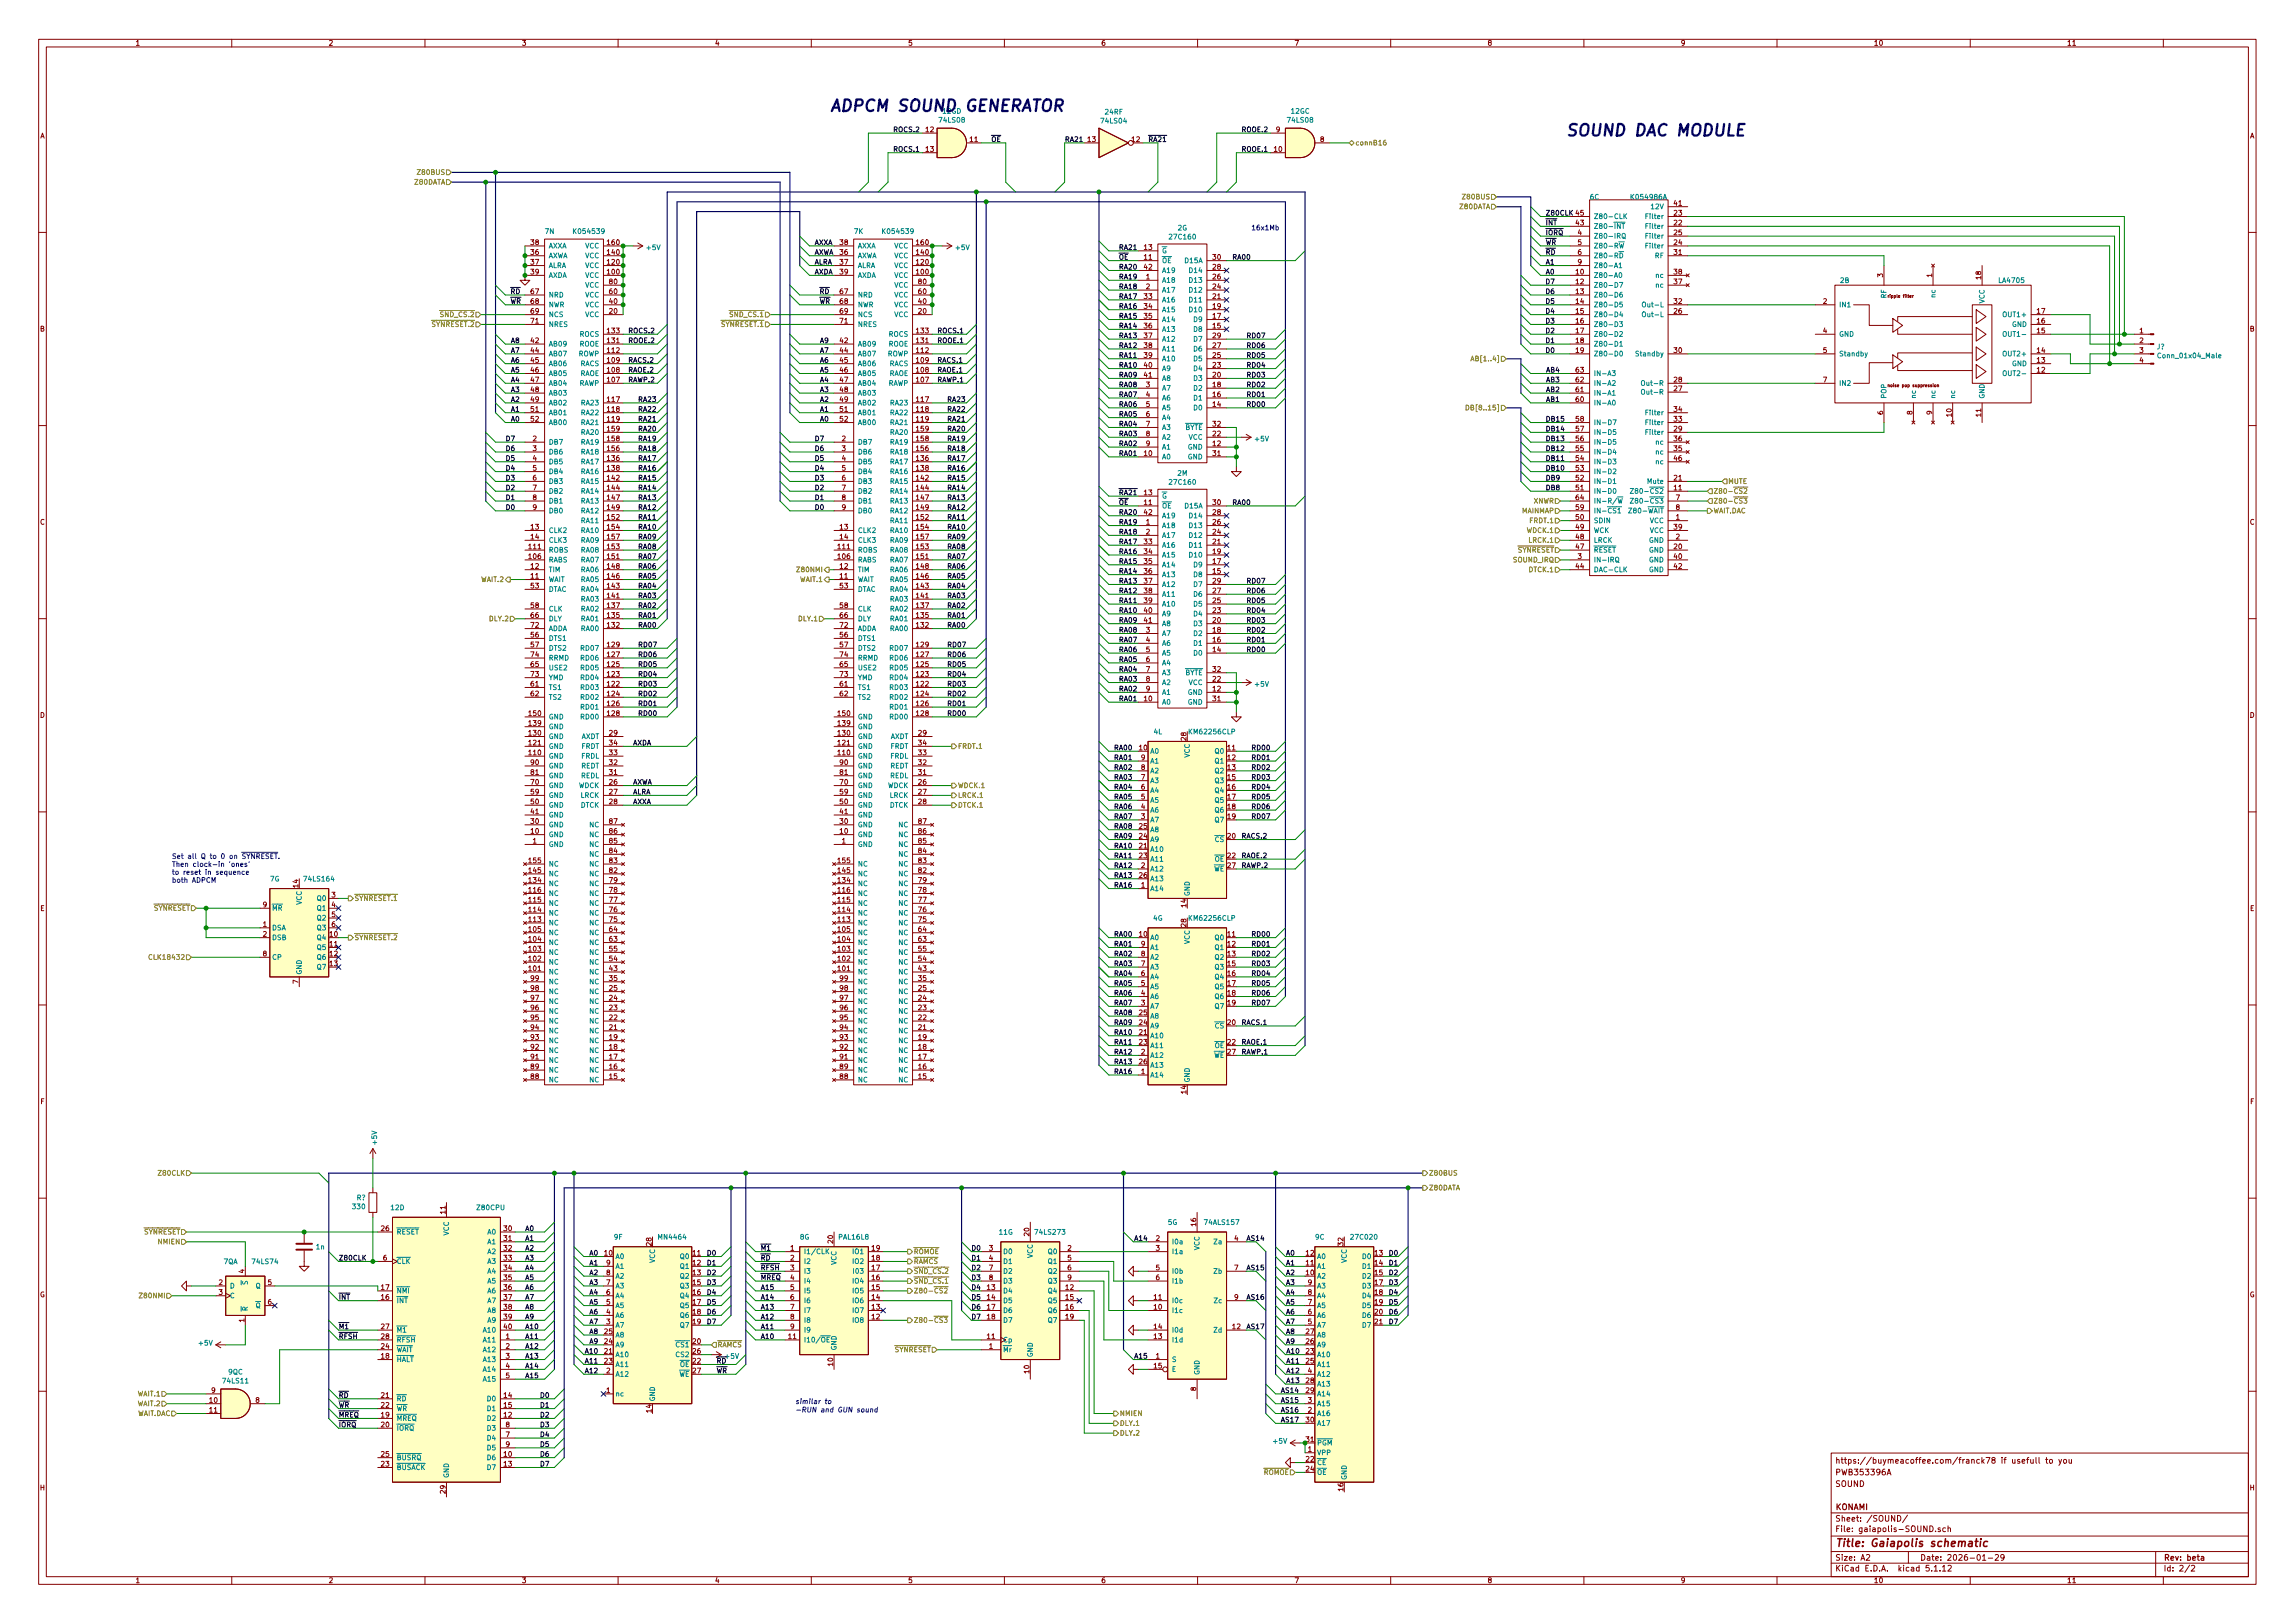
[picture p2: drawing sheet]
<svg xmlns="http://www.w3.org/2000/svg" width="594mm" height="420mm" viewBox="0 0 594 420" stroke-linecap="round" stroke-linejoin="round" font-family="sans-serif">
<defs><g id="words">
<g font-size="4.2" fill="#0000c2">
<text x="214.6" y="28.9">ADPCM SOUND GENERATOR</text>
<text x="405.1" y="35.2">SOUND DAC MODULE</text>
</g>
<text font-size="2.8" fill="#840000" x="475" y="400.4">Title: Gaiapolis schematic</text>
<g font-size="2.1" fill="#840000">
<text x="475" y="381.9">PWB353396A</text>
<text x="475" y="378.9">https://buymeacoffee.com/franck78 if usefull to you</text>
<text x="475" y="384.9">SOUND</text>
<text x="475" y="393.9">Sheet: /SOUND/</text>
<text x="475" y="390.9">KONAMI</text>
<text x="475" y="396.6">File: gaiapolis-SOUND.sch</text>
<text x="475" y="406.8">KiCad E.D.A. kicad 5.1.12</text>
<text x="475" y="404">Size: A2</text>
<text x="497" y="404">Date: 2026-01-29</text>
<text x="560" y="404">Rev: beta</text>
<text x="560" y="406.8">Id: 2/2</text>
</g>
<g font-size="1.8" fill="#840000">
<text x="35" y="11.8">1</text>
<text x="85" y="11.8">2</text>
<text x="135" y="11.8">3</text>
<text x="185" y="11.8">4</text>
<text x="235" y="11.8">5</text>
<text x="285" y="11.8">6</text>
<text x="335" y="11.8">7</text>
<text x="385" y="11.8">8</text>
<text x="435" y="11.8">9</text>
<text x="485" y="11.8">10</text>
<text x="535" y="11.8">11</text>
<text x="10.4" y="35.8">A</text>
<text x="239.7" y="34.2">12</text>
<text x="330.4" y="34.2">9</text>
<text x="582.4" y="35.8">A</text>
<text x="239.7" y="39.3">13</text>
<text x="251.1" y="36.7">11</text>
<text x="281.6" y="36.7">13</text>
<text x="293" y="36.7">12</text>
<text x="329.9" y="39.3">10</text>
<text x="341.8" y="36.7">8</text>
<text x="433.4" y="53.3">41</text>
<text x="408" y="58.3">43</text>
<text x="408" y="55.8">45</text>
<text x="433.4" y="58.3">22</text>
<text x="433.4" y="55.8">23</text>
<text x="137.5" y="66">36</text>
<text x="137.5" y="63.4">38</text>
<text x="157.3" y="66">140</text>
<text x="157.3" y="63.4">160</text>
<text x="217.5" y="66">36</text>
<text x="217.5" y="63.4">38</text>
<text x="237.3" y="66">140</text>
<text x="237.3" y="63.4">160</text>
<text x="296.2" y="64.7">13</text>
<text x="408.5" y="60.9">4</text>
<text x="408.5" y="63.4">5</text>
<text x="408.5" y="66">6</text>
<text x="433.4" y="63.4">24</text>
<text x="433.4" y="60.9">25</text>
<text x="433.4" y="66">31</text>
<text x="137.5" y="68.5">37</text>
<text x="137.5" y="71">39</text>
<text x="157.3" y="71">100</text>
<text x="157.3" y="68.5">120</text>
<text x="217.5" y="68.5">37</text>
<text x="217.5" y="71">39</text>
<text x="237.3" y="71">100</text>
<text x="237.3" y="68.5">120</text>
<text x="296.2" y="67.2">11</text>
<text x="296.2" y="69.8">42</text>
<text x="314" y="69.8">28</text>
<text x="314" y="67.2">30</text>
<text x="408" y="71">10</text>
<text x="408.5" y="68.5">9</text>
<text x="433.4" y="71">38</text>
<text x="487.4" y="71.8" transform="rotate(-90 487.4 71.8)">3</text>
<text x="500.1" y="71.8" transform="rotate(-90 500.1 71.8)">1</text>
<text x="137.5" y="76.1">67</text>
<text x="157.8" y="76.1">60</text>
<text x="157.8" y="73.6">80</text>
<text x="217.5" y="76.1">67</text>
<text x="237.8" y="76.1">60</text>
<text x="237.8" y="73.6">80</text>
<text x="296.2" y="77.4">33</text>
<text x="296.7" y="72.3">1</text>
<text x="296.7" y="74.8">2</text>
<text x="314" y="77.4">21</text>
<text x="314" y="74.8">24</text>
<text x="314" y="72.3">26</text>
<text x="408" y="73.6">12</text>
<text x="408" y="76.1">13</text>
<text x="433.4" y="73.6">37</text>
<text x="512.8" y="72.3" transform="rotate(-90 512.8 72.3)">18</text>
<text x="137.5" y="78.7">68</text>
<text x="137.5" y="81.2">69</text>
<text x="137.5" y="83.7">71</text>
<text x="157.8" y="81.2">20</text>
<text x="157.8" y="78.7">40</text>
<text x="217.5" y="78.7">68</text>
<text x="217.5" y="81.2">69</text>
<text x="217.5" y="83.7">71</text>
<text x="237.8" y="81.2">20</text>
<text x="237.8" y="78.7">40</text>
<text x="296.2" y="79.9">34</text>
<text x="296.2" y="82.5">35</text>
<text x="314" y="82.5">17</text>
<text x="314" y="79.9">19</text>
<text x="408" y="78.7">14</text>
<text x="408" y="81.2">15</text>
<text x="408" y="83.7">16</text>
<text x="433.4" y="81.2">26</text>
<text x="433.4" y="78.7">32</text>
<text x="472" y="78.7">2</text>
<text x="527.4" y="83.7">16</text>
<text x="527.4" y="81.2">17</text>
<text x="10.4" y="85.8">B</text>
<text x="137.5" y="88.8">42</text>
<text x="157.3" y="88.8">131</text>
<text x="157.3" y="86.3">133</text>
<text x="217.5" y="88.8">42</text>
<text x="237.3" y="88.8">131</text>
<text x="237.3" y="86.3">133</text>
<text x="296.2" y="85">36</text>
<text x="296.2" y="87.5">37</text>
<text x="314" y="85">15</text>
<text x="314" y="87.5">29</text>
<text x="408" y="86.3">17</text>
<text x="408" y="88.8">18</text>
<text x="472" y="86.3">4</text>
<text x="527.4" y="86.3">15</text>
<text x="553.9" y="86.3">1</text>
<text x="553.9" y="88.8">2</text>
<text x="582.4" y="85.8">B</text>
<text x="137.5" y="91.4">44</text>
<text x="137.5" y="93.9">45</text>
<text x="157.3" y="93.9">109</text>
<text x="157.3" y="91.4">112</text>
<text x="217.5" y="91.4">44</text>
<text x="217.5" y="93.9">45</text>
<text x="237.3" y="93.9">109</text>
<text x="237.3" y="91.4">112</text>
<text x="296.2" y="90.1">38</text>
<text x="296.2" y="92.6">39</text>
<text x="296.2" y="95.2">40</text>
<text x="314" y="95.2">23</text>
<text x="314" y="92.6">25</text>
<text x="314" y="90.1">27</text>
<text x="408" y="91.4">19</text>
<text x="433.4" y="91.4">30</text>
<text x="472" y="91.4">5</text>
<text x="527.4" y="93.9">13</text>
<text x="527.4" y="91.4">14</text>
<text x="553.9" y="91.4">3</text>
<text x="553.9" y="93.9">4</text>
<text x="137.5" y="96.4">46</text>
<text x="137.5" y="99">47</text>
<text x="137.5" y="101.5">48</text>
<text x="157.3" y="99">107</text>
<text x="157.3" y="96.4">108</text>
<text x="217.5" y="96.4">46</text>
<text x="217.5" y="99">47</text>
<text x="217.5" y="101.5">48</text>
<text x="237.3" y="99">107</text>
<text x="237.3" y="96.4">108</text>
<text x="296.2" y="97.7">41</text>
<text x="296.7" y="100.2">3</text>
<text x="314" y="100.2">18</text>
<text x="314" y="97.7">20</text>
<text x="408" y="101.5">61</text>
<text x="408" y="99">62</text>
<text x="408" y="96.4">63</text>
<text x="433.4" y="101.3">27</text>
<text x="433.4" y="99">28</text>
<text x="472" y="99">7</text>
<text x="527.4" y="96.4">12</text>
<text x="137.5" y="104.1">49</text>
<text x="137.5" y="106.6">51</text>
<text x="157.3" y="104.1">117</text>
<text x="157.3" y="106.6">118</text>
<text x="217.5" y="104.1">49</text>
<text x="217.5" y="106.6">51</text>
<text x="237.3" y="104.1">117</text>
<text x="237.3" y="106.6">118</text>
<text x="296.7" y="102.8">4</text>
<text x="296.7" y="105.3">5</text>
<text x="296.7" y="107.9">6</text>
<text x="314" y="105.3">14</text>
<text x="314" y="102.8">16</text>
<text x="408" y="104.1">60</text>
<text x="433.4" y="106.6">34</text>
<text x="487.4" y="107.3" transform="rotate(-90 487.4 107.3)">6</text>
<text x="495" y="107.3" transform="rotate(-90 495 107.3)">8</text>
<text x="500.1" y="107.3" transform="rotate(-90 500.1 107.3)">9</text>
<text x="505.2" y="107.8" transform="rotate(-90 505.2 107.8)">10</text>
<text x="512.8" y="107.8" transform="rotate(-90 512.8 107.8)">11</text>
<text x="137.5" y="109.1">52</text>
<text x="157.3" y="109.1">119</text>
<text x="157.3" y="111.7">159</text>
<text x="217.5" y="109.1">52</text>
<text x="237.3" y="109.1">119</text>
<text x="237.3" y="111.7">159</text>
<text x="296.7" y="110.4">7</text>
<text x="296.7" y="112.9">8</text>
<text x="314" y="112.9">22</text>
<text x="314" y="110.4">32</text>
<text x="408" y="111.7">57</text>
<text x="408" y="109.1">58</text>
<text x="433.4" y="111.7">29</text>
<text x="433.4" y="109.1">33</text>
<text x="137.9" y="114.2">2</text>
<text x="137.9" y="116.8">3</text>
<text x="137.9" y="119.3">4</text>
<text x="157.3" y="119.3">136</text>
<text x="157.3" y="116.8">156</text>
<text x="157.3" y="114.2">158</text>
<text x="218" y="114.2">2</text>
<text x="218" y="116.8">3</text>
<text x="218" y="119.3">4</text>
<text x="237.3" y="119.3">136</text>
<text x="237.3" y="116.8">156</text>
<text x="237.3" y="114.2">158</text>
<text x="296.2" y="118">10</text>
<text x="296.7" y="115.5">9</text>
<text x="314" y="115.5">12</text>
<text x="314" y="118">31</text>
<text x="408" y="119.3">54</text>
<text x="408" y="116.8">55</text>
<text x="408" y="114.2">56</text>
<text x="433.4" y="116.8">35</text>
<text x="433.4" y="114.2">36</text>
<text x="433.4" y="119.3">46</text>
<text x="137.9" y="121.8">5</text>
<text x="137.9" y="124.4">6</text>
<text x="157.3" y="121.8">138</text>
<text x="157.3" y="124.4">142</text>
<text x="218" y="121.8">5</text>
<text x="218" y="124.4">6</text>
<text x="237.3" y="121.8">138</text>
<text x="237.3" y="124.4">142</text>
<text x="408" y="124.4">52</text>
<text x="408" y="121.8">53</text>
<text x="433.4" y="124.4">21</text>
<text x="137.9" y="126.9">7</text>
<text x="137.9" y="129.5">8</text>
<text x="137.9" y="132">9</text>
<text x="157.3" y="126.9">144</text>
<text x="157.3" y="129.5">147</text>
<text x="157.3" y="132">149</text>
<text x="218" y="126.9">7</text>
<text x="218" y="129.5">8</text>
<text x="218" y="132">9</text>
<text x="237.3" y="126.9">144</text>
<text x="237.3" y="129.5">147</text>
<text x="237.3" y="132">149</text>
<text x="296.2" y="130.7">11</text>
<text x="296.2" y="128.2">13</text>
<text x="314" y="130.7">30</text>
<text x="408" y="126.9">51</text>
<text x="408" y="132">59</text>
<text x="408" y="129.5">64</text>
<text x="433.4" y="126.9">11</text>
<text x="433.9" y="129.5">7</text>
<text x="433.9" y="132">8</text>
<text x="10.4" y="135.8">C</text>
<text x="137.5" y="137.1">13</text>
<text x="157.3" y="134.5">152</text>
<text x="157.3" y="137.1">154</text>
<text x="217.5" y="137.1">13</text>
<text x="237.3" y="134.5">152</text>
<text x="237.3" y="137.1">154</text>
<text x="296.2" y="133.3">42</text>
<text x="296.7" y="135.8">1</text>
<text x="314" y="135.8">26</text>
<text x="314" y="133.3">28</text>
<text x="408" y="137.1">49</text>
<text x="408" y="134.5">50</text>
<text x="433.4" y="137.1">39</text>
<text x="433.9" y="134.5">1</text>
<text x="582.4" y="135.8">C</text>
<text x="137" y="142.2">111</text>
<text x="137.5" y="139.6">14</text>
<text x="157.3" y="142.2">153</text>
<text x="157.3" y="139.6">157</text>
<text x="217" y="142.2">111</text>
<text x="217.5" y="139.6">14</text>
<text x="237.3" y="142.2">153</text>
<text x="237.3" y="139.6">157</text>
<text x="296.2" y="140.9">33</text>
<text x="296.2" y="143.4">34</text>
<text x="296.7" y="138.3">2</text>
<text x="314" y="143.4">19</text>
<text x="314" y="140.9">21</text>
<text x="314" y="138.3">24</text>
<text x="408" y="142.2">47</text>
<text x="408" y="139.6">48</text>
<text x="433.4" y="142.2">20</text>
<text x="433.9" y="139.6">2</text>
<text x="137" y="144.7">106</text>
<text x="137.5" y="149.8">11</text>
<text x="137.5" y="147.2">12</text>
<text x="157.3" y="149.8">146</text>
<text x="157.3" y="147.2">148</text>
<text x="157.3" y="144.7">151</text>
<text x="217" y="144.7">106</text>
<text x="217.5" y="149.8">11</text>
<text x="217.5" y="147.2">12</text>
<text x="237.3" y="149.8">146</text>
<text x="237.3" y="147.2">148</text>
<text x="237.3" y="144.7">151</text>
<text x="296.2" y="146">35</text>
<text x="296.2" y="148.5">36</text>
<text x="314" y="148.5">15</text>
<text x="314" y="146">17</text>
<text x="408" y="147.2">44</text>
<text x="408.5" y="144.7">3</text>
<text x="433.4" y="144.7">40</text>
<text x="433.4" y="147.2">42</text>
<text x="137.5" y="152.3">53</text>
<text x="157.3" y="154.9">141</text>
<text x="157.3" y="152.3">143</text>
<text x="217.5" y="152.3">53</text>
<text x="237.3" y="154.9">141</text>
<text x="237.3" y="152.3">143</text>
<text x="296.2" y="151">37</text>
<text x="296.2" y="153.6">38</text>
<text x="314" y="153.6">27</text>
<text x="314" y="151">29</text>
<text x="137.5" y="157.4">58</text>
<text x="137.5" y="159.9">66</text>
<text x="157.3" y="159.9">135</text>
<text x="157.3" y="157.4">137</text>
<text x="217.5" y="157.4">58</text>
<text x="217.5" y="159.9">66</text>
<text x="237.3" y="159.9">135</text>
<text x="237.3" y="157.4">137</text>
<text x="296.2" y="156.1">39</text>
<text x="296.2" y="158.7">40</text>
<text x="296.2" y="161.2">41</text>
<text x="314" y="161.2">20</text>
<text x="314" y="158.7">23</text>
<text x="314" y="156.1">25</text>
<text x="137.5" y="165">56</text>
<text x="137.5" y="167.6">57</text>
<text x="137.5" y="162.5">72</text>
<text x="157.3" y="167.6">129</text>
<text x="157.3" y="162.5">132</text>
<text x="217.5" y="165">56</text>
<text x="217.5" y="167.6">57</text>
<text x="217.5" y="162.5">72</text>
<text x="237.3" y="167.6">129</text>
<text x="237.3" y="162.5">132</text>
<text x="296.7" y="163.7">3</text>
<text x="296.7" y="166.3">4</text>
<text x="314" y="166.3">16</text>
<text x="314" y="163.7">18</text>
<text x="137.5" y="172.6">65</text>
<text x="137.5" y="170.1">74</text>
<text x="157.3" y="172.6">125</text>
<text x="157.3" y="170.1">127</text>
<text x="217.5" y="172.6">65</text>
<text x="217.5" y="170.1">74</text>
<text x="237.3" y="172.6">125</text>
<text x="237.3" y="170.1">127</text>
<text x="296.7" y="168.8">5</text>
<text x="296.7" y="171.4">6</text>
<text x="296.7" y="173.9">7</text>
<text x="314" y="168.8">14</text>
<text x="314" y="173.9">32</text>
<text x="137.5" y="177.7">61</text>
<text x="137.5" y="175.2">73</text>
<text x="157.3" y="177.7">122</text>
<text x="157.3" y="175.2">123</text>
<text x="217.5" y="177.7">61</text>
<text x="217.5" y="175.2">73</text>
<text x="237.3" y="177.7">122</text>
<text x="237.3" y="175.2">123</text>
<text x="296.7" y="176.4">8</text>
<text x="296.7" y="179">9</text>
<text x="314" y="179">12</text>
<text x="314" y="176.4">22</text>
<text x="10.4" y="185.8">D</text>
<text x="137" y="185.3">150</text>
<text x="137.5" y="180.3">62</text>
<text x="157.3" y="180.3">124</text>
<text x="157.3" y="182.8">126</text>
<text x="157.3" y="185.3">128</text>
<text x="217" y="185.3">150</text>
<text x="217.5" y="180.3">62</text>
<text x="237.3" y="180.3">124</text>
<text x="237.3" y="182.8">126</text>
<text x="237.3" y="185.3">128</text>
<text x="296.2" y="181.5">10</text>
<text x="314" y="181.5">31</text>
<text x="582.4" y="185.8">D</text>
<text x="137" y="190.4">130</text>
<text x="137" y="187.9">139</text>
<text x="157.8" y="190.4">29</text>
<text x="217" y="190.4">130</text>
<text x="217" y="187.9">139</text>
<text x="237.8" y="190.4">29</text>
<text x="307.1" y="191.6" transform="rotate(-90 307.1 191.6)">28</text>
<text x="137" y="195.5">110</text>
<text x="137" y="193">121</text>
<text x="157.8" y="195.5">33</text>
<text x="157.8" y="193">34</text>
<text x="217" y="195.5">110</text>
<text x="217" y="193">121</text>
<text x="237.8" y="195.5">33</text>
<text x="237.8" y="193">34</text>
<text x="294.9" y="194.2">10</text>
<text x="295.4" y="196.8">9</text>
<text x="317.8" y="194.2">11</text>
<text x="317.8" y="196.8">12</text>
<text x="137.5" y="203.1">70</text>
<text x="137.5" y="200.6">81</text>
<text x="137.5" y="198">90</text>
<text x="157.8" y="203.1">26</text>
<text x="157.8" y="200.6">31</text>
<text x="157.8" y="198">32</text>
<text x="217.5" y="203.1">70</text>
<text x="217.5" y="200.6">81</text>
<text x="217.5" y="198">90</text>
<text x="237.8" y="203.1">26</text>
<text x="237.8" y="200.6">31</text>
<text x="237.8" y="198">32</text>
<text x="295.4" y="201.8">7</text>
<text x="295.4" y="199.3">8</text>
<text x="317.8" y="199.3">13</text>
<text x="317.8" y="201.8">15</text>
<text x="137.5" y="208.2">50</text>
<text x="137.5" y="205.7">59</text>
<text x="157.8" y="205.7">27</text>
<text x="157.8" y="208.2">28</text>
<text x="217.5" y="208.2">50</text>
<text x="217.5" y="205.7">59</text>
<text x="237.8" y="205.7">27</text>
<text x="237.8" y="208.2">28</text>
<text x="295.4" y="209.5">4</text>
<text x="295.4" y="206.9">5</text>
<text x="295.4" y="204.4">6</text>
<text x="317.8" y="204.4">16</text>
<text x="317.8" y="206.9">17</text>
<text x="317.8" y="209.5">18</text>
<text x="137.5" y="215.8">10</text>
<text x="137.5" y="213.3">30</text>
<text x="137.5" y="210.7">41</text>
<text x="157.8" y="215.8">86</text>
<text x="157.8" y="213.3">87</text>
<text x="217.5" y="215.8">10</text>
<text x="217.5" y="213.3">30</text>
<text x="217.5" y="210.7">41</text>
<text x="237.8" y="215.8">86</text>
<text x="237.8" y="213.3">87</text>
<text x="294.9" y="214.5">25</text>
<text x="295.4" y="212">3</text>
<text x="317.8" y="212">19</text>
<text x="137.9" y="218.4">1</text>
<text x="157.8" y="220.9">84</text>
<text x="157.8" y="218.4">85</text>
<text x="218" y="218.4">1</text>
<text x="237.8" y="220.9">84</text>
<text x="237.8" y="218.4">85</text>
<text x="294.9" y="219.6">21</text>
<text x="294.9" y="217.1">24</text>
<text x="317.8" y="217.1">20</text>
<text x="137" y="226">145</text>
<text x="137" y="223.4">155</text>
<text x="157.8" y="226">82</text>
<text x="157.8" y="223.4">83</text>
<text x="217" y="226">145</text>
<text x="217" y="223.4">155</text>
<text x="237.8" y="226">82</text>
<text x="237.8" y="223.4">83</text>
<text x="294.9" y="222.2">23</text>
<text x="294.9" y="227.2">26</text>
<text x="295.4" y="224.7">2</text>
<text x="317.8" y="222.2">22</text>
<text x="317.8" y="224.7">27</text>
<text x="77.2" y="229.7" transform="rotate(-90 77.2 229.7)">14</text>
<text x="85.9" y="232.3">3</text>
<text x="137" y="233.6">115</text>
<text x="137" y="231.1">116</text>
<text x="137" y="228.5">134</text>
<text x="157.8" y="233.6">77</text>
<text x="157.8" y="231.1">78</text>
<text x="157.8" y="228.5">79</text>
<text x="217" y="233.6">115</text>
<text x="217" y="231.1">116</text>
<text x="217" y="228.5">134</text>
<text x="237.8" y="233.6">77</text>
<text x="237.8" y="231.1">78</text>
<text x="237.8" y="228.5">79</text>
<text x="295.4" y="229.8">1</text>
<text x="10.4" y="235.8">E</text>
<text x="68.1" y="239.9">1</text>
<text x="68.1" y="234.9">9</text>
<text x="85.9" y="234.9">4</text>
<text x="85.9" y="237.4">5</text>
<text x="85.9" y="239.9">6</text>
<text x="137" y="238.7">113</text>
<text x="137" y="236.1">114</text>
<text x="157.8" y="238.7">75</text>
<text x="157.8" y="236.1">76</text>
<text x="217" y="238.7">113</text>
<text x="217" y="236.1">114</text>
<text x="237.8" y="238.7">75</text>
<text x="237.8" y="236.1">76</text>
<text x="307.1" y="239.9" transform="rotate(-90 307.1 239.9)">28</text>
<text x="307.1" y="234.8" transform="rotate(-90 307.1 234.8)">14</text>
<text x="582.4" y="235.8">E</text>
<text x="68.1" y="242.5">2</text>
<text x="85.4" y="242.5">10</text>
<text x="85.4" y="245">11</text>
<text x="137" y="243.8">104</text>
<text x="137" y="241.2">105</text>
<text x="157.8" y="243.8">63</text>
<text x="157.8" y="241.2">64</text>
<text x="217" y="243.8">104</text>
<text x="217" y="241.2">105</text>
<text x="237.8" y="243.8">63</text>
<text x="237.8" y="241.2">64</text>
<text x="294.9" y="242.5">10</text>
<text x="295.4" y="245">9</text>
<text x="317.8" y="242.5">11</text>
<text x="317.8" y="245">12</text>
<text x="68.1" y="247.6">8</text>
<text x="85.4" y="247.6">12</text>
<text x="85.4" y="250.1">13</text>
<text x="137" y="251.4">101</text>
<text x="137" y="248.8">102</text>
<text x="137" y="246.3">103</text>
<text x="157.8" y="251.4">43</text>
<text x="157.8" y="248.8">54</text>
<text x="157.8" y="246.3">55</text>
<text x="217" y="251.4">101</text>
<text x="217" y="248.8">102</text>
<text x="217" y="246.3">103</text>
<text x="237.8" y="251.4">43</text>
<text x="237.8" y="248.8">54</text>
<text x="237.8" y="246.3">55</text>
<text x="295.4" y="250.1">7</text>
<text x="295.4" y="247.6">8</text>
<text x="317.8" y="247.6">13</text>
<text x="317.8" y="250.1">15</text>
<text x="77.2" y="254.7" transform="rotate(-90 77.2 254.7)">7</text>
<text x="137.5" y="256.5">98</text>
<text x="137.5" y="253.9">99</text>
<text x="157.8" y="256.5">25</text>
<text x="157.8" y="253.9">35</text>
<text x="217.5" y="256.5">98</text>
<text x="217.5" y="253.9">99</text>
<text x="237.8" y="256.5">25</text>
<text x="237.8" y="253.9">35</text>
<text x="295.4" y="257.7">4</text>
<text x="295.4" y="255.2">5</text>
<text x="295.4" y="252.6">6</text>
<text x="317.8" y="252.6">16</text>
<text x="317.8" y="255.2">17</text>
<text x="317.8" y="257.7">18</text>
<text x="137.5" y="261.5">96</text>
<text x="137.5" y="259">97</text>
<text x="157.8" y="261.5">23</text>
<text x="157.8" y="259">24</text>
<text x="217.5" y="261.5">96</text>
<text x="217.5" y="259">97</text>
<text x="237.8" y="261.5">23</text>
<text x="237.8" y="259">24</text>
<text x="294.9" y="262.8">25</text>
<text x="295.4" y="260.3">3</text>
<text x="317.8" y="260.3">19</text>
<text x="137.5" y="269.2">93</text>
<text x="137.5" y="266.6">94</text>
<text x="137.5" y="264.1">95</text>
<text x="157.8" y="269.2">19</text>
<text x="157.8" y="266.6">21</text>
<text x="157.8" y="264.1">22</text>
<text x="217.5" y="269.2">93</text>
<text x="217.5" y="266.6">94</text>
<text x="217.5" y="264.1">95</text>
<text x="237.8" y="269.2">19</text>
<text x="237.8" y="266.6">21</text>
<text x="237.8" y="264.1">22</text>
<text x="294.9" y="267.9">21</text>
<text x="294.9" y="265.3">24</text>
<text x="317.8" y="265.3">20</text>
<text x="137.5" y="274.2">91</text>
<text x="137.5" y="271.7">92</text>
<text x="157.8" y="274.2">17</text>
<text x="157.8" y="271.7">18</text>
<text x="217.5" y="274.2">91</text>
<text x="217.5" y="271.7">92</text>
<text x="237.8" y="274.2">17</text>
<text x="237.8" y="271.7">18</text>
<text x="294.9" y="270.4">23</text>
<text x="294.9" y="275.5">26</text>
<text x="295.4" y="273">2</text>
<text x="317.8" y="270.4">22</text>
<text x="317.8" y="273">27</text>
<text x="137.5" y="279.3">88</text>
<text x="137.5" y="276.8">89</text>
<text x="157.8" y="279.3">15</text>
<text x="157.8" y="276.8">16</text>
<text x="217.5" y="279.3">88</text>
<text x="217.5" y="276.8">89</text>
<text x="237.8" y="279.3">15</text>
<text x="237.8" y="276.8">16</text>
<text x="295.4" y="278">1</text>
<text x="10.5" y="285.8">F</text>
<text x="307.1" y="283.1" transform="rotate(-90 307.1 283.1)">14</text>
<text x="582.5" y="285.8">F</text>
<text x="115.3" y="314.2" transform="rotate(-90 115.3 314.2)">11</text>
<text x="309.6" y="317.4" transform="rotate(-90 309.6 317.4)">16</text>
<text x="98.7" y="318.7">26</text>
<text x="130.5" y="318.7">30</text>
<text x="130.5" y="321.2">31</text>
<text x="130.5" y="323.8">32</text>
<text x="168.7" y="322.4" transform="rotate(-90 168.7 322.4)">28</text>
<text x="204.6" y="323.8">1</text>
<text x="215.6" y="321.8" transform="rotate(-90 215.6 321.8)">20</text>
<text x="225.7" y="323.8">19</text>
<text x="256.1" y="323.8">3</text>
<text x="266.4" y="319.9" transform="rotate(-90 266.4 319.9)">20</text>
<text x="276.4" y="323.8">2</text>
<text x="299.2" y="321.2">2</text>
<text x="299.2" y="323.8">3</text>
<text x="319.6" y="321.2">4</text>
<text x="347.7" y="322.4" transform="rotate(-90 347.7 322.4)">32</text>
<text x="63.2" y="329.6" transform="rotate(-90 63.2 329.6)">4</text>
<text x="99.2" y="326.3">6</text>
<text x="130.5" y="326.3">33</text>
<text x="130.5" y="328.8">34</text>
<text x="156.5" y="325">10</text>
<text x="157" y="327.6">9</text>
<text x="179.4" y="325">11</text>
<text x="179.4" y="327.6">12</text>
<text x="204.6" y="326.3">2</text>
<text x="204.6" y="328.8">3</text>
<text x="225.7" y="328.8">17</text>
<text x="225.7" y="326.3">18</text>
<text x="256.1" y="326.3">4</text>
<text x="256.1" y="328.8">7</text>
<text x="276.4" y="326.3">5</text>
<text x="276.4" y="328.8">6</text>
<text x="299.2" y="328.8">5</text>
<text x="319.6" y="328.8">7</text>
<text x="338.1" y="327.6">11</text>
<text x="338.1" y="325">12</text>
<text x="355.9" y="325">13</text>
<text x="355.9" y="327.6">14</text>
<text x="10.3" y="335.8">G</text>
<text x="56.7" y="332.7">2</text>
<text x="56.7" y="335.2">3</text>
<text x="69.4" y="332.7">5</text>
<text x="98.7" y="333.9">17</text>
<text x="130.5" y="331.4">35</text>
<text x="130.5" y="333.9">36</text>
<text x="157" y="335.2">6</text>
<text x="157" y="332.7">7</text>
<text x="157" y="330.1">8</text>
<text x="179.4" y="330.1">13</text>
<text x="179.4" y="332.7">15</text>
<text x="179.4" y="335.2">16</text>
<text x="204.6" y="331.4">4</text>
<text x="204.6" y="333.9">5</text>
<text x="225.7" y="333.9">15</text>
<text x="225.7" y="331.4">16</text>
<text x="255.6" y="333.9">13</text>
<text x="256.1" y="331.4">8</text>
<text x="275.9" y="333.9">12</text>
<text x="276.4" y="331.4">9</text>
<text x="299.2" y="331.4">6</text>
<text x="338.1" y="330.1">10</text>
<text x="338.6" y="335.2">8</text>
<text x="338.6" y="332.7">9</text>
<text x="355.9" y="330.1">15</text>
<text x="355.9" y="332.7">17</text>
<text x="355.9" y="335.2">18</text>
<text x="582.3" y="335.8">G</text>
<text x="69.4" y="337.7">6</text>
<text x="98.7" y="336.5">16</text>
<text x="130.5" y="336.5">37</text>
<text x="130.5" y="339">38</text>
<text x="130.5" y="341.5">39</text>
<text x="157" y="340.3">4</text>
<text x="157" y="337.7">5</text>
<text x="179.4" y="337.7">17</text>
<text x="179.4" y="340.3">18</text>
<text x="204.6" y="336.5">6</text>
<text x="204.6" y="339">7</text>
<text x="204.6" y="341.5">8</text>
<text x="225.7" y="341.5">12</text>
<text x="225.7" y="339">13</text>
<text x="225.7" y="336.5">14</text>
<text x="255.6" y="336.5">14</text>
<text x="255.6" y="339">17</text>
<text x="255.6" y="341.5">18</text>
<text x="275.9" y="336.5">15</text>
<text x="275.9" y="339">16</text>
<text x="275.9" y="341.5">19</text>
<text x="298.8" y="339">10</text>
<text x="298.8" y="336.5">11</text>
<text x="319.6" y="336.5">9</text>
<text x="338.6" y="340.3">6</text>
<text x="338.6" y="337.7">7</text>
<text x="355.9" y="340.3">20</text>
<text x="355.9" y="337.7">19</text>
<text x="63.2" y="342.3" transform="rotate(-90 63.2 342.3)">1</text>
<text x="98.7" y="344.1">27</text>
<text x="98.7" y="346.6">28</text>
<text x="130.5" y="344.1">40</text>
<text x="131" y="346.6">1</text>
<text x="156.5" y="347.9">24</text>
<text x="156.5" y="345.4">25</text>
<text x="157" y="342.8">3</text>
<text x="179.4" y="342.8">19</text>
<text x="179.4" y="347.9">20</text>
<text x="204.1" y="346.6">11</text>
<text x="204.6" y="344.1">9</text>
<text x="255.6" y="346.6">11</text>
<text x="298.8" y="346.6">13</text>
<text x="298.8" y="344.1">14</text>
<text x="319.1" y="344.1">12</text>
<text x="338.1" y="347.9">26</text>
<text x="338.1" y="345.4">27</text>
<text x="338.6" y="342.8">5</text>
<text x="355.9" y="342.8">21</text>
<text x="98.7" y="351.7">18</text>
<text x="98.7" y="349.2">24</text>
<text x="131" y="349.2">2</text>
<text x="131" y="351.7">3</text>
<text x="156.5" y="350.4">21</text>
<text x="156.5" y="353">23</text>
<text x="179.4" y="353">22</text>
<text x="179.4" y="350.4">26</text>
<text x="215.6" y="353.6" transform="rotate(-90 215.6 353.6)">10</text>
<text x="256.1" y="349.2">1</text>
<text x="299.2" y="351.7">1</text>
<text x="338.1" y="350.4">23</text>
<text x="338.1" y="353">25</text>
<text x="131" y="354.2">4</text>
<text x="131" y="356.8">5</text>
<text x="157" y="355.5">2</text>
<text x="179.4" y="355.5">27</text>
<text x="266.4" y="355.5" transform="rotate(-90 266.4 355.5)">10</text>
<text x="298.8" y="354.2">15</text>
<text x="338.1" y="358.1">28</text>
<text x="338.6" y="355.5">4</text>
<text x="54.3" y="363.1">10</text>
<text x="54.3" y="365.7">11</text>
<text x="54.8" y="360.6">9</text>
<text x="66.2" y="363.1">8</text>
<text x="98.7" y="361.9">21</text>
<text x="98.7" y="364.4">22</text>
<text x="130.5" y="361.9">14</text>
<text x="130.5" y="364.4">15</text>
<text x="157" y="360.6">1</text>
<text x="168.7" y="365.6" transform="rotate(-90 168.7 365.6)">14</text>
<text x="309.6" y="360.1" transform="rotate(-90 309.6 360.1)">8</text>
<text x="338.1" y="360.6">29</text>
<text x="338.6" y="365.7">2</text>
<text x="338.6" y="363.1">3</text>
<text x="98.7" y="366.9">19</text>
<text x="98.7" y="369.5">20</text>
<text x="130.5" y="366.9">12</text>
<text x="131" y="369.5">8</text>
<text x="338.1" y="368.2">30</text>
<text x="98.7" y="377.1">25</text>
<text x="130.5" y="377.1">10</text>
<text x="131" y="372">7</text>
<text x="131" y="374.6">9</text>
<text x="338.1" y="373.3">31</text>
<text x="338.6" y="375.8">1</text>
<text x="98.7" y="379.6">23</text>
<text x="130.5" y="379.6">13</text>
<text x="338.1" y="378.4">22</text>
<text x="338.1" y="380.9">24</text>
<text x="10.4" y="385.8">H</text>
<text x="115.3" y="386.6" transform="rotate(-90 115.3 386.6)">29</text>
<text x="347.7" y="385.9" transform="rotate(-90 347.7 385.9)">16</text>
<text x="582.4" y="385.8">H</text>
<text x="35" y="409.8">1</text>
<text x="85" y="409.8">2</text>
<text x="135" y="409.8">3</text>
<text x="185" y="409.8">4</text>
<text x="235" y="409.8">5</text>
<text x="285" y="409.8">6</text>
<text x="335" y="409.8">7</text>
<text x="385" y="409.8">8</text>
<text x="435" y="409.8">9</text>
<text x="485" y="409.8">10</text>
<text x="535" y="409.8">11</text>
</g>
<g font-size="1.8" fill="#008484">
<text x="244.1" y="29.4">12GD</text>
<text x="286.1" y="29.6">24RF</text>
<text x="334.2" y="29.4">12GC</text>
<text x="243.3" y="31.7">74LS08</text>
<text x="285.2" y="31.9">74LS04</text>
<text x="333.5" y="31.7">74LS08</text>
<text x="411.6" y="51.7">6C</text>
<text x="422.5" y="51.7">K054986A</text>
<text x="304.9" y="59.7">2G</text>
<text x="412.5" y="59.2">Z80-INT</text>
<text x="412.5" y="56.7">Z80-CLK</text>
<text x="426.5" y="59.2">Filter</text>
<text x="426.5" y="56.7">Filter</text>
<text x="427.6" y="54.1">12V</text>
<text x="141.1" y="60.5">7N</text>
<text x="142" y="64.3">AXXA</text>
<text x="148.8" y="60.5">K054539</text>
<text x="151.5" y="64.3">VCC</text>
<text x="167.5" y="64.7">+5V</text>
<text x="221.1" y="60.5">7K</text>
<text x="222" y="64.3">AXXA</text>
<text x="228.8" y="60.5">K054539</text>
<text x="231.5" y="64.3">VCC</text>
<text x="247.5" y="64.7">+5V</text>
<text x="300.7" y="65.6">G</text>
<text x="303" y="62">27C160</text>
<text x="412.5" y="61.8">Z80-IRQ</text>
<text x="412.5" y="64.3">Z80-RW</text>
<text x="426.5" y="64.3">Filter</text>
<text x="426.5" y="61.8">Filter</text>
<text x="142" y="66.8">AXWA</text>
<text x="142" y="69.4">ALRA</text>
<text x="142" y="71.9">AXDA</text>
<text x="151.5" y="71.9">VCC</text>
<text x="151.5" y="69.4">VCC</text>
<text x="151.5" y="66.8">VCC</text>
<text x="222" y="66.8">AXWA</text>
<text x="222" y="69.4">ALRA</text>
<text x="222" y="71.9">AXDA</text>
<text x="231.5" y="71.9">VCC</text>
<text x="231.5" y="69.4">VCC</text>
<text x="231.5" y="66.8">VCC</text>
<text x="300.7" y="68.1">OE</text>
<text x="300.7" y="70.7">A19</text>
<text x="306.9" y="68.1">D15A</text>
<text x="308.2" y="70.7">D14</text>
<text x="412.5" y="71.9">Z80-A0</text>
<text x="412.5" y="66.8">Z80-RD</text>
<text x="412.5" y="69.4">Z80-A1</text>
<text x="428.4" y="66.8">RF</text>
<text x="428.7" y="71.9">nc</text>
<text x="142" y="77">NRD</text>
<text x="151.5" y="77">VCC</text>
<text x="151.5" y="74.5">VCC</text>
<text x="222" y="77">NRD</text>
<text x="231.5" y="77">VCC</text>
<text x="231.5" y="74.5">VCC</text>
<text x="300.7" y="73.2">A18</text>
<text x="300.7" y="75.7">A17</text>
<text x="308.2" y="75.7">D12</text>
<text x="308.2" y="73.2">D13</text>
<text x="412.5" y="74.5">Z80-D7</text>
<text x="412.5" y="77">Z80-D6</text>
<text x="428.7" y="74.5">nc</text>
<text x="476.4" y="73.2">2B</text>
<text x="488.3" y="77.2" transform="rotate(-90 488.3 77.2)">RF</text>
<text x="501" y="76.9" transform="rotate(-90 501 76.9)">nc</text>
<text x="517.6" y="73.2">LA4705</text>
<text x="142" y="79.5">NWR</text>
<text x="142" y="82.1">NCS</text>
<text x="151.5" y="82.1">VCC</text>
<text x="151.5" y="79.5">VCC</text>
<text x="222" y="79.5">NWR</text>
<text x="222" y="82.1">NCS</text>
<text x="231.5" y="82.1">VCC</text>
<text x="231.5" y="79.5">VCC</text>
<text x="300.7" y="78.3">A16</text>
<text x="300.7" y="80.8">A15</text>
<text x="300.7" y="83.4">A14</text>
<text x="308.2" y="80.8">D10</text>
<text x="308.2" y="78.3">D11</text>
<text x="309.1" y="83.4">D9</text>
<text x="412.5" y="79.5">Z80-D5</text>
<text x="412.5" y="82.1">Z80-D4</text>
<text x="426.1" y="82.1">Out-L</text>
<text x="426.1" y="79.5">Out-L</text>
<text x="476" y="79.5">IN1</text>
<text x="513.7" y="78.6" transform="rotate(-90 513.7 78.6)">VCC</text>
<text x="519" y="82.1">OUT1+</text>
<text x="142" y="89.7">AB09</text>
<text x="142" y="84.6">NRES</text>
<text x="150" y="89.7">ROOE</text>
<text x="150.1" y="87.2">ROCS</text>
<text x="222" y="89.7">AB09</text>
<text x="222" y="84.6">NRES</text>
<text x="230" y="89.7">ROOE</text>
<text x="230.1" y="87.2">ROCS</text>
<text x="300.7" y="85.9">A13</text>
<text x="300.7" y="88.4">A12</text>
<text x="309.1" y="85.9">D8</text>
<text x="309.1" y="88.4">D7</text>
<text x="412.5" y="84.6">Z80-D3</text>
<text x="412.5" y="87.2">Z80-D2</text>
<text x="412.5" y="89.7">Z80-D1</text>
<text x="476" y="87.2">GND</text>
<text x="519.5" y="87.2">OUT1-</text>
<text x="520.8" y="84.6">GND</text>
<text x="142" y="92.2">AB07</text>
<text x="142" y="94.8">AB06</text>
<text x="149.7" y="92.2">ROWP</text>
<text x="150.2" y="94.8">RACS</text>
<text x="222" y="92.2">AB07</text>
<text x="222" y="94.8">AB06</text>
<text x="229.7" y="92.2">ROWP</text>
<text x="230.2" y="94.8">RACS</text>
<text x="300.7" y="91">A11</text>
<text x="300.7" y="93.5">A10</text>
<text x="309.1" y="93.5">D5</text>
<text x="309.1" y="91">D6</text>
<text x="412.5" y="92.2">Z80-D0</text>
<text x="423.8" y="92.2">Standby</text>
<text x="476" y="92.2">Standby</text>
<text x="519" y="92.2">OUT2+</text>
<text x="520.8" y="94.8">GND</text>
<text x="558.3" y="90.4">J?</text>
<text x="559.1" y="92.7">Conn_01x04_Male</text>
<text x="142" y="97.3">AB05</text>
<text x="142" y="99.9">AB04</text>
<text x="149.8" y="99.9">RAWP</text>
<text x="150.1" y="97.3">RAOE</text>
<text x="222" y="97.3">AB05</text>
<text x="222" y="99.9">AB04</text>
<text x="229.8" y="99.9">RAWP</text>
<text x="230.1" y="97.3">RAOE</text>
<text x="300.7" y="101.1">A7</text>
<text x="300.7" y="96.1">A9</text>
<text x="300.7" y="98.6">A8</text>
<text x="309.1" y="101.1">D2</text>
<text x="309.1" y="98.6">D3</text>
<text x="309.1" y="96.1">D4</text>
<text x="412.5" y="99.9">IN-A2</text>
<text x="412.5" y="97.3">IN-A3</text>
<text x="425.9" y="99.9">Out-R</text>
<text x="476" y="99.9">IN2</text>
<text x="519.5" y="97.3">OUT2-</text>
<text x="142" y="102.4">AB03</text>
<text x="142" y="104.9">AB02</text>
<text x="142" y="107.5">AB01</text>
<text x="150.7" y="104.9">RA23</text>
<text x="150.7" y="107.5">RA22</text>
<text x="222" y="102.4">AB03</text>
<text x="222" y="104.9">AB02</text>
<text x="222" y="107.5">AB01</text>
<text x="230.7" y="104.9">RA23</text>
<text x="230.7" y="107.5">RA22</text>
<text x="300.7" y="103.7">A6</text>
<text x="300.7" y="106.2">A5</text>
<text x="309.1" y="106.2">D0</text>
<text x="309.1" y="103.7">D1</text>
<text x="412.5" y="104.9">IN-A0</text>
<text x="412.5" y="102.4">IN-A1</text>
<text x="425.9" y="102.2">Out-R</text>
<text x="426.5" y="107.5">Filter</text>
<text x="488.3" y="103.3" transform="rotate(-90 488.3 103.3)">POP</text>
<text x="495.9" y="103.3" transform="rotate(-90 495.9 103.3)">nc</text>
<text x="501" y="103.3" transform="rotate(-90 501 103.3)">nc</text>
<text x="506.1" y="103.3" transform="rotate(-90 506.1 103.3)">nc</text>
<text x="513.7" y="103.3" transform="rotate(-90 513.7 103.3)">GND</text>
<text x="142" y="110">AB00</text>
<text x="150.7" y="110">RA21</text>
<text x="150.7" y="112.6">RA20</text>
<text x="222" y="110">AB00</text>
<text x="230.7" y="110">RA21</text>
<text x="230.7" y="112.6">RA20</text>
<text x="300.7" y="108.8">A4</text>
<text x="300.7" y="111.3">A3</text>
<text x="300.7" y="113.8">A2</text>
<text x="306.7" y="111.3">BYTE</text>
<text x="307.7" y="113.8">VCC</text>
<text x="412.5" y="112.6">IN-D5</text>
<text x="412.5" y="110">IN-D7</text>
<text x="426.5" y="112.6">Filter</text>
<text x="426.5" y="110">Filter</text>
<text x="142" y="115.1">DB7</text>
<text x="142" y="117.6">DB6</text>
<text x="150.7" y="117.6">RA18</text>
<text x="150.7" y="115.1">RA19</text>
<text x="222" y="115.1">DB7</text>
<text x="222" y="117.6">DB6</text>
<text x="230.7" y="117.6">RA18</text>
<text x="230.7" y="115.1">RA19</text>
<text x="300.7" y="118.9">A0</text>
<text x="300.7" y="116.4">A1</text>
<text x="307.5" y="116.4">GND</text>
<text x="307.5" y="118.9">GND</text>
<text x="325" y="114.3">+5V</text>
<text x="412.5" y="117.6">IN-D4</text>
<text x="412.5" y="115.1">IN-D5</text>
<text x="428.7" y="117.6">nc</text>
<text x="428.7" y="115.1">nc</text>
<text x="142" y="120.2">DB5</text>
<text x="142" y="122.7">DB4</text>
<text x="142" y="125.3">DB3</text>
<text x="150.7" y="120.2">RA17</text>
<text x="150.7" y="122.7">RA16</text>
<text x="150.7" y="125.3">RA15</text>
<text x="222" y="120.2">DB5</text>
<text x="222" y="122.7">DB4</text>
<text x="222" y="125.3">DB3</text>
<text x="230.7" y="120.2">RA17</text>
<text x="230.7" y="122.7">RA16</text>
<text x="230.7" y="125.3">RA15</text>
<text x="303" y="125.5">27C160</text>
<text x="304.9" y="123.2">2M</text>
<text x="412.5" y="125.3">IN-D1</text>
<text x="412.5" y="122.7">IN-D2</text>
<text x="412.5" y="120.2">IN-D3</text>
<text x="426.7" y="125.3">Mute</text>
<text x="428.7" y="120.2">nc</text>
<text x="142" y="127.8">DB2</text>
<text x="142" y="130.3">DB1</text>
<text x="150.7" y="127.8">RA14</text>
<text x="150.7" y="130.3">RA13</text>
<text x="222" y="127.8">DB2</text>
<text x="222" y="130.3">DB1</text>
<text x="230.7" y="127.8">RA14</text>
<text x="230.7" y="130.3">RA13</text>
<text x="300.7" y="131.6">OE</text>
<text x="300.7" y="129.1">G</text>
<text x="306.9" y="131.6">D15A</text>
<text x="412.5" y="127.8">IN-D0</text>
<text x="412.5" y="130.3">IN-R/W</text>
<text x="423.7" y="127.8">Z80-CS2</text>
<text x="423.7" y="130.3">Z80-CS3</text>
<text x="142" y="138">CLK2</text>
<text x="142" y="132.9">DB0</text>
<text x="150.7" y="132.9">RA12</text>
<text x="150.7" y="135.4">RA11</text>
<text x="150.7" y="138">RA10</text>
<text x="222" y="138">CLK2</text>
<text x="222" y="132.9">DB0</text>
<text x="230.7" y="132.9">RA12</text>
<text x="230.7" y="135.4">RA11</text>
<text x="230.7" y="138">RA10</text>
<text x="300.7" y="136.7">A18</text>
<text x="300.7" y="134.2">A19</text>
<text x="308.2" y="136.7">D13</text>
<text x="308.2" y="134.2">D14</text>
<text x="412.5" y="138">WCK</text>
<text x="412.5" y="135.4">SDIN</text>
<text x="412.5" y="132.9">IN-CS1</text>
<text x="422.6" y="132.9">Z80-WAIT</text>
<text x="427.1" y="135.4">VCC</text>
<text x="427.1" y="138">VCC</text>
<text x="142" y="143">ROBS</text>
<text x="142" y="140.5">CLK3</text>
<text x="150.7" y="143">RA08</text>
<text x="150.7" y="140.5">RA09</text>
<text x="222" y="143">ROBS</text>
<text x="222" y="140.5">CLK3</text>
<text x="230.7" y="143">RA08</text>
<text x="230.7" y="140.5">RA09</text>
<text x="300.7" y="139.2">A17</text>
<text x="300.7" y="141.8">A16</text>
<text x="308.2" y="141.8">D11</text>
<text x="308.2" y="139.2">D12</text>
<text x="412.5" y="143">RESET</text>
<text x="412.5" y="140.5">LRCK</text>
<text x="426.8" y="140.5">GND</text>
<text x="426.8" y="143">GND</text>
<text x="142" y="145.6">RABS</text>
<text x="142" y="148.1">TIM</text>
<text x="150.7" y="148.1">RA06</text>
<text x="150.7" y="145.6">RA07</text>
<text x="222" y="145.6">RABS</text>
<text x="222" y="148.1">TIM</text>
<text x="230.7" y="148.1">RA06</text>
<text x="230.7" y="145.6">RA07</text>
<text x="300.7" y="144.3">A15</text>
<text x="300.7" y="146.9">A14</text>
<text x="300.7" y="149.4">A13</text>
<text x="308.2" y="144.3">D10</text>
<text x="309.1" y="149.4">D8</text>
<text x="309.1" y="146.9">D9</text>
<text x="412.5" y="145.6">IN-IRQ</text>
<text x="412.5" y="148.1">DAC-CLK</text>
<text x="426.8" y="145.6">GND</text>
<text x="426.8" y="148.1">GND</text>
<text x="142" y="150.7">WAIT</text>
<text x="142" y="153.2">DTAC</text>
<text x="150.7" y="155.7">RA03</text>
<text x="150.7" y="153.2">RA04</text>
<text x="150.7" y="150.7">RA05</text>
<text x="222" y="150.7">WAIT</text>
<text x="222" y="153.2">DTAC</text>
<text x="230.7" y="155.7">RA03</text>
<text x="230.7" y="153.2">RA04</text>
<text x="230.7" y="150.7">RA05</text>
<text x="300.7" y="151.9">A12</text>
<text x="300.7" y="154.5">A11</text>
<text x="309.1" y="154.5">D6</text>
<text x="309.1" y="151.9">D7</text>
<text x="142" y="158.3">CLK</text>
<text x="142" y="160.8">DLY</text>
<text x="150.7" y="160.8">RA01</text>
<text x="150.7" y="158.3">RA02</text>
<text x="222" y="158.3">CLK</text>
<text x="222" y="160.8">DLY</text>
<text x="230.7" y="160.8">RA01</text>
<text x="230.7" y="158.3">RA02</text>
<text x="300.7" y="157">A10</text>
<text x="300.7" y="159.6">A9</text>
<text x="309.1" y="159.6">D4</text>
<text x="309.1" y="157">D5</text>
<text x="142" y="165.9">DTS1</text>
<text x="142" y="163.4">ADDA</text>
<text x="150.7" y="163.4">RA00</text>
<text x="222" y="165.9">DTS1</text>
<text x="222" y="163.4">ADDA</text>
<text x="230.7" y="163.4">RA00</text>
<text x="300.7" y="164.6">A7</text>
<text x="300.7" y="167.2">A6</text>
<text x="300.7" y="162.1">A8</text>
<text x="309.1" y="167.2">D1</text>
<text x="309.1" y="164.6">D2</text>
<text x="309.1" y="162.1">D3</text>
<text x="142" y="168.4">DTS2</text>
<text x="142" y="173.5">USE2</text>
<text x="142" y="171">RRMD</text>
<text x="150.7" y="173.5">RD05</text>
<text x="150.7" y="171">RD06</text>
<text x="150.7" y="168.4">RD07</text>
<text x="222" y="168.4">DTS2</text>
<text x="222" y="173.5">USE2</text>
<text x="222" y="171">RRMD</text>
<text x="230.7" y="173.5">RD05</text>
<text x="230.7" y="171">RD06</text>
<text x="230.7" y="168.4">RD07</text>
<text x="300.7" y="169.7">A5</text>
<text x="300.7" y="172.3">A4</text>
<text x="309.1" y="169.7">D0</text>
<text x="142" y="178.6">TS1</text>
<text x="142" y="176.1">YMD</text>
<text x="150.7" y="178.6">RD03</text>
<text x="150.7" y="176.1">RD04</text>
<text x="222" y="178.6">TS1</text>
<text x="222" y="176.1">YMD</text>
<text x="230.7" y="178.6">RD03</text>
<text x="230.7" y="176.1">RD04</text>
<text x="300.7" y="174.8">A3</text>
<text x="300.7" y="177.3">A2</text>
<text x="300.7" y="179.9">A1</text>
<text x="306.7" y="174.8">BYTE</text>
<text x="307.5" y="179.9">GND</text>
<text x="307.7" y="177.3">VCC</text>
<text x="325" y="177.8">+5V</text>
<text x="142" y="181.1">TS2</text>
<text x="150.7" y="181.1">RD02</text>
<text x="150.7" y="183.7">RD01</text>
<text x="222" y="181.1">TS2</text>
<text x="230.7" y="181.1">RD02</text>
<text x="230.7" y="183.7">RD01</text>
<text x="300.7" y="182.4">A0</text>
<text x="307.5" y="182.4">GND</text>
<text x="142" y="191.3">GND</text>
<text x="142" y="188.8">GND</text>
<text x="142" y="186.2">GND</text>
<text x="150.4" y="191.3">AXDT</text>
<text x="150.7" y="186.2">RD00</text>
<text x="222" y="191.3">GND</text>
<text x="222" y="188.8">GND</text>
<text x="222" y="186.2">GND</text>
<text x="230.4" y="191.3">AXDT</text>
<text x="230.7" y="186.2">RD00</text>
<text x="298.7" y="190.1">4L</text>
<text x="308.1" y="190.1">KM62256CLP</text>
<text x="142" y="196.4">GND</text>
<text x="142" y="193.8">GND</text>
<text x="150.5" y="196.4">FRDL</text>
<text x="150.5" y="193.8">FRDT</text>
<text x="222" y="196.4">GND</text>
<text x="222" y="193.8">GND</text>
<text x="230.5" y="196.4">FRDL</text>
<text x="230.5" y="193.8">FRDT</text>
<text x="297.7" y="195.1">A0</text>
<text x="297.7" y="197.7">A1</text>
<text x="308" y="196.2" transform="rotate(-90 308 196.2)">VCC</text>
<text x="314.6" y="195.1">Q0</text>
<text x="314.6" y="197.7">Q1</text>
<text x="142" y="201.5">GND</text>
<text x="142" y="198.9">GND</text>
<text x="150.4" y="201.5">REDL</text>
<text x="150.4" y="198.9">REDT</text>
<text x="222" y="201.5">GND</text>
<text x="222" y="198.9">GND</text>
<text x="230.4" y="201.5">REDL</text>
<text x="230.4" y="198.9">REDT</text>
<text x="297.7" y="202.7">A3</text>
<text x="297.7" y="200.2">A2</text>
<text x="314.6" y="200.2">Q2</text>
<text x="314.6" y="202.7">Q3</text>
<text x="142" y="209.1">GND</text>
<text x="142" y="206.5">GND</text>
<text x="142" y="204">GND</text>
<text x="149.7" y="204">WDCK</text>
<text x="150.3" y="206.5">LRCK</text>
<text x="150.3" y="209.1">DTCK</text>
<text x="222" y="209.1">GND</text>
<text x="222" y="206.5">GND</text>
<text x="222" y="204">GND</text>
<text x="229.7" y="204">WDCK</text>
<text x="230.3" y="206.5">LRCK</text>
<text x="230.3" y="209.1">DTCK</text>
<text x="297.7" y="207.8">A5</text>
<text x="297.7" y="205.3">A4</text>
<text x="314.6" y="205.3">Q4</text>
<text x="314.6" y="207.8">Q5</text>
<text x="142" y="214.2">GND</text>
<text x="142" y="211.6">GND</text>
<text x="152.6" y="214.2">NC</text>
<text x="222" y="214.2">GND</text>
<text x="222" y="211.6">GND</text>
<text x="232.6" y="214.2">NC</text>
<text x="297.7" y="215.4">A8</text>
<text x="297.7" y="212.9">A7</text>
<text x="297.7" y="210.4">A6</text>
<text x="314.6" y="210.4">Q6</text>
<text x="314.6" y="212.9">Q7</text>
<text x="142" y="219.2">GND</text>
<text x="142" y="216.7">GND</text>
<text x="152.6" y="221.8">NC</text>
<text x="152.6" y="219.2">NC</text>
<text x="152.6" y="216.7">NC</text>
<text x="222" y="219.2">GND</text>
<text x="222" y="216.7">GND</text>
<text x="232.6" y="221.8">NC</text>
<text x="232.6" y="219.2">NC</text>
<text x="232.6" y="216.7">NC</text>
<text x="297.7" y="220.5">A10</text>
<text x="297.7" y="218">A9</text>
<text x="314.5" y="218">CS</text>
<text x="142" y="226.9">NC</text>
<text x="142" y="224.3">NC</text>
<text x="152.6" y="226.9">NC</text>
<text x="152.6" y="224.3">NC</text>
<text x="222" y="226.9">NC</text>
<text x="222" y="224.3">NC</text>
<text x="232.6" y="226.9">NC</text>
<text x="232.6" y="224.3">NC</text>
<text x="297.7" y="225.6">A12</text>
<text x="297.7" y="223.1">A11</text>
<text x="314.1" y="225.6">WE</text>
<text x="314.4" y="223.1">OE</text>
<text x="70" y="228.2">7G</text>
<text x="79" y="228.2">74LS164</text>
<text x="82.2" y="233.2">Q0</text>
<text x="142" y="231.9">NC</text>
<text x="142" y="229.4">NC</text>
<text x="152.6" y="231.9">NC</text>
<text x="152.6" y="229.4">NC</text>
<text x="222" y="231.9">NC</text>
<text x="222" y="229.4">NC</text>
<text x="232.6" y="231.9">NC</text>
<text x="232.6" y="229.4">NC</text>
<text x="297.7" y="230.7">A14</text>
<text x="297.7" y="228.1">A13</text>
<text x="308" y="232.1" transform="rotate(-90 308 232.1)">GND</text>
<text x="70.4" y="235.8">MR</text>
<text x="78.1" y="234.3" transform="rotate(-90 78.1 234.3)">VCC</text>
<text x="82.2" y="235.8">Q1</text>
<text x="82.2" y="238.3">Q2</text>
<text x="142" y="239.6">NC</text>
<text x="142" y="237">NC</text>
<text x="142" y="234.5">NC</text>
<text x="152.6" y="239.6">NC</text>
<text x="152.6" y="237">NC</text>
<text x="152.6" y="234.5">NC</text>
<text x="222" y="239.6">NC</text>
<text x="222" y="237">NC</text>
<text x="222" y="234.5">NC</text>
<text x="232.6" y="239.6">NC</text>
<text x="232.6" y="237">NC</text>
<text x="232.6" y="234.5">NC</text>
<text x="298.6" y="238.3">4G</text>
<text x="308.1" y="238.3">KM62256CLP</text>
<text x="70.4" y="240.8">DSA</text>
<text x="70.4" y="243.4">DSB</text>
<text x="82.2" y="243.4">Q4</text>
<text x="82.2" y="245.9">Q5</text>
<text x="82.2" y="240.8">Q3</text>
<text x="142" y="244.6">NC</text>
<text x="142" y="242.1">NC</text>
<text x="152.6" y="244.6">NC</text>
<text x="152.6" y="242.1">NC</text>
<text x="222" y="244.6">NC</text>
<text x="222" y="242.1">NC</text>
<text x="232.6" y="244.6">NC</text>
<text x="232.6" y="242.1">NC</text>
<text x="297.7" y="243.4">A0</text>
<text x="297.7" y="245.9">A1</text>
<text x="308" y="244.4" transform="rotate(-90 308 244.4)">VCC</text>
<text x="314.6" y="243.4">Q0</text>
<text x="314.6" y="245.9">Q1</text>
<text x="70.4" y="248.5">CP</text>
<text x="82.2" y="248.5">Q6</text>
<text x="82.2" y="251">Q7</text>
<text x="142" y="249.7">NC</text>
<text x="142" y="247.2">NC</text>
<text x="152.6" y="249.7">NC</text>
<text x="152.6" y="247.2">NC</text>
<text x="222" y="249.7">NC</text>
<text x="222" y="247.2">NC</text>
<text x="232.6" y="249.7">NC</text>
<text x="232.6" y="247.2">NC</text>
<text x="297.7" y="251">A3</text>
<text x="297.7" y="248.5">A2</text>
<text x="314.6" y="248.5">Q2</text>
<text x="314.6" y="251">Q3</text>
<text x="78.1" y="252.4" transform="rotate(-90 78.1 252.4)">GND</text>
<text x="142" y="252.3">NC</text>
<text x="142" y="257.3">NC</text>
<text x="142" y="254.8">NC</text>
<text x="152.6" y="257.3">NC</text>
<text x="152.6" y="254.8">NC</text>
<text x="152.6" y="252.3">NC</text>
<text x="222" y="252.3">NC</text>
<text x="222" y="257.3">NC</text>
<text x="222" y="254.8">NC</text>
<text x="232.6" y="257.3">NC</text>
<text x="232.6" y="254.8">NC</text>
<text x="232.6" y="252.3">NC</text>
<text x="297.7" y="256.1">A5</text>
<text x="297.7" y="253.5">A4</text>
<text x="314.6" y="253.5">Q4</text>
<text x="314.6" y="256.1">Q5</text>
<text x="142" y="262.4">NC</text>
<text x="142" y="259.9">NC</text>
<text x="152.6" y="262.4">NC</text>
<text x="152.6" y="259.9">NC</text>
<text x="222" y="262.4">NC</text>
<text x="222" y="259.9">NC</text>
<text x="232.6" y="262.4">NC</text>
<text x="232.6" y="259.9">NC</text>
<text x="297.7" y="263.7">A8</text>
<text x="297.7" y="261.2">A7</text>
<text x="297.7" y="258.6">A6</text>
<text x="314.6" y="258.6">Q6</text>
<text x="314.6" y="261.2">Q7</text>
<text x="142" y="267.5">NC</text>
<text x="142" y="265">NC</text>
<text x="152.6" y="267.5">NC</text>
<text x="152.6" y="265">NC</text>
<text x="222" y="267.5">NC</text>
<text x="222" y="265">NC</text>
<text x="232.6" y="267.5">NC</text>
<text x="232.6" y="265">NC</text>
<text x="297.7" y="268.8">A10</text>
<text x="297.7" y="266.2">A9</text>
<text x="314.5" y="266.2">CS</text>
<text x="142" y="275.1">NC</text>
<text x="142" y="272.6">NC</text>
<text x="142" y="270">NC</text>
<text x="152.6" y="275.1">NC</text>
<text x="152.6" y="272.6">NC</text>
<text x="152.6" y="270">NC</text>
<text x="222" y="275.1">NC</text>
<text x="222" y="272.6">NC</text>
<text x="222" y="270">NC</text>
<text x="232.6" y="275.1">NC</text>
<text x="232.6" y="272.6">NC</text>
<text x="232.6" y="270">NC</text>
<text x="297.7" y="273.9">A12</text>
<text x="297.7" y="271.3">A11</text>
<text x="314.1" y="273.9">WE</text>
<text x="314.4" y="271.3">OE</text>
<text x="142" y="280.2">NC</text>
<text x="142" y="277.7">NC</text>
<text x="152.6" y="280.2">NC</text>
<text x="152.6" y="277.7">NC</text>
<text x="222" y="280.2">NC</text>
<text x="222" y="277.7">NC</text>
<text x="232.6" y="280.2">NC</text>
<text x="232.6" y="277.7">NC</text>
<text x="297.7" y="278.9">A14</text>
<text x="297.7" y="276.4">A13</text>
<text x="308" y="280.3" transform="rotate(-90 308 280.3)">GND</text>
<text x="97.6" y="296.2" transform="rotate(-90 97.6 296.2)">+5V</text>
<text x="92.3" y="310.7">R?</text>
<text x="91.4" y="313">330</text>
<text x="101.2" y="313.3">12D</text>
<text x="123.6" y="313.3">Z80CPU</text>
<text x="302.4" y="317.1">5G</text>
<text x="312" y="317.1">74ALS157</text>
<text x="81.9" y="323.4">1n</text>
<text x="102.6" y="319.6">RESET</text>
<text x="116.2" y="319.9" transform="rotate(-90 116.2 319.9)">VCC</text>
<text x="126.3" y="319.6">A0</text>
<text x="126.3" y="322.1">A1</text>
<text x="159" y="320.9">9F</text>
<text x="170.7" y="320.9">MN4464</text>
<text x="207.1" y="320.9">8G</text>
<text x="217.2" y="320.9">PAL16L8</text>
<text x="258.7" y="319.6">11G</text>
<text x="268.2" y="319.6">74LS273</text>
<text x="303.3" y="322.1">I0a</text>
<text x="310.5" y="323.7" transform="rotate(-90 310.5 323.7)">VCC</text>
<text x="314.4" y="322.1">Za</text>
<text x="340.5" y="320.9">9C</text>
<text x="350" y="320.9">27C020</text>
<text x="57.9" y="327.2">7QA</text>
<text x="65.5" y="327.2">74LS74</text>
<text x="102.6" y="327.2">CLK</text>
<text x="126.3" y="324.7">A2</text>
<text x="126.3" y="327.2">A3</text>
<text x="126.3" y="329.7">A4</text>
<text x="159.3" y="325.9">A0</text>
<text x="159.3" y="328.5">A1</text>
<text x="169.5" y="327" transform="rotate(-90 169.5 327)">VCC</text>
<text x="176.2" y="325.9">Q0</text>
<text x="176.2" y="328.5">Q1</text>
<text x="208" y="324.7">I1/CLK</text>
<text x="208" y="327.2">I2</text>
<text x="208" y="329.7">I3</text>
<text x="216.5" y="327.5" transform="rotate(-90 216.5 327.5)">VCC</text>
<text x="220.9" y="327.2">IO2</text>
<text x="220.9" y="324.7">IO1</text>
<text x="221.3" y="329.7">I03</text>
<text x="259.6" y="324.7">D0</text>
<text x="259.6" y="327.2">D1</text>
<text x="259.6" y="329.7">D2</text>
<text x="267.3" y="325.7" transform="rotate(-90 267.3 325.7)">VCC</text>
<text x="271.4" y="324.7">Q0</text>
<text x="271.4" y="327.2">Q1</text>
<text x="271.4" y="329.7">Q2</text>
<text x="303.3" y="324.7">I1a</text>
<text x="303.3" y="329.7">I0b</text>
<text x="314.3" y="329.7">Zb</text>
<text x="340.9" y="328.5">A1</text>
<text x="340.9" y="325.9">A0</text>
<text x="348.6" y="327" transform="rotate(-90 348.6 327)">VCC</text>
<text x="352.8" y="325.9">D0</text>
<text x="352.8" y="328.5">D1</text>
<text x="59.4" y="333.5">D</text>
<text x="64.1" y="332.6" transform="rotate(-90 64.1 332.6)">S</text>
<text x="66.2" y="333.5">Q</text>
<text x="102.6" y="334.8">NMI</text>
<text x="126.3" y="332.3">A5</text>
<text x="126.3" y="334.8">A6</text>
<text x="159.3" y="333.5">A3</text>
<text x="159.3" y="331">A2</text>
<text x="176.2" y="331">Q2</text>
<text x="176.2" y="333.5">Q3</text>
<text x="208" y="332.3">I4</text>
<text x="208" y="334.8">I5</text>
<text x="220.9" y="334.8">IO5</text>
<text x="220.9" y="332.3">IO4</text>
<text x="259.6" y="334.8">D4</text>
<text x="259.6" y="332.3">D3</text>
<text x="271.4" y="334.8">Q4</text>
<text x="271.4" y="332.3">Q3</text>
<text x="303.3" y="332.3">I1b</text>
<text x="340.9" y="333.5">A3</text>
<text x="340.9" y="331">A2</text>
<text x="352.8" y="331">D2</text>
<text x="352.8" y="333.5">D3</text>
<text x="59.4" y="336.1">C</text>
<text x="64.1" y="339.5" transform="rotate(-90 64.1 339.5)">R</text>
<text x="66.2" y="338.6">Q</text>
<text x="102.6" y="337.4">INT</text>
<text x="126.3" y="337.4">A7</text>
<text x="126.3" y="339.9">A8</text>
<text x="159.3" y="341.2">A6</text>
<text x="159.3" y="338.6">A5</text>
<text x="159.3" y="336.1">A4</text>
<text x="176.2" y="336.1">Q4</text>
<text x="176.2" y="338.6">Q5</text>
<text x="176.2" y="341.2">Q6</text>
<text x="208" y="337.4">I6</text>
<text x="208" y="339.9">I7</text>
<text x="220.9" y="339.9">IO7</text>
<text x="220.9" y="337.4">IO6</text>
<text x="259.6" y="337.4">D5</text>
<text x="259.6" y="339.9">D6</text>
<text x="271.4" y="337.4">Q5</text>
<text x="271.4" y="339.9">Q6</text>
<text x="303.3" y="339.9">I1c</text>
<text x="303.3" y="337.4">I0c</text>
<text x="314.4" y="337.4">Zc</text>
<text x="340.9" y="341.2">A6</text>
<text x="340.9" y="338.6">A5</text>
<text x="340.9" y="336.1">A4</text>
<text x="352.8" y="341.2">D6</text>
<text x="352.8" y="336.1">D4</text>
<text x="352.8" y="338.6">D5</text>
<text x="102.6" y="345">M1</text>
<text x="102.6" y="347.5">RFSH</text>
<text x="125.3" y="347.5">A11</text>
<text x="125.3" y="345">A10</text>
<text x="126.3" y="342.4">A9</text>
<text x="159.3" y="346.2">A8</text>
<text x="159.3" y="343.7">A7</text>
<text x="176.2" y="343.7">Q7</text>
<text x="208" y="342.4">I8</text>
<text x="208" y="345">I9</text>
<text x="208" y="347.5">I10/OE</text>
<text x="220.9" y="342.4">IO8</text>
<text x="259.6" y="347.5">Cp</text>
<text x="259.6" y="342.4">D7</text>
<text x="271.4" y="342.4">Q7</text>
<text x="303.3" y="347.5">I1d</text>
<text x="303.3" y="345">I0d</text>
<text x="314.3" y="345">Zd</text>
<text x="340.9" y="343.7">A7</text>
<text x="340.9" y="346.2">A8</text>
<text x="352.8" y="343.7">D7</text>
<text x="51.6" y="348.3">+5V</text>
<text x="102.6" y="352.6">HALT</text>
<text x="102.6" y="350.1">WAIT</text>
<text x="125.3" y="350.1">A12</text>
<text x="125.3" y="352.6">A13</text>
<text x="159.3" y="351.3">A10</text>
<text x="159.3" y="353.9">A11</text>
<text x="159.3" y="348.8">A9</text>
<text x="175.1" y="348.8">CS1</text>
<text x="175.1" y="351.3">CS2</text>
<text x="176" y="353.9">OE</text>
<text x="187.8" y="351.8">+5V</text>
<text x="216.5" y="349.7" transform="rotate(-90 216.5 349.7)">GND</text>
<text x="259.6" y="350.1">Mr</text>
<text x="267.3" y="351.5" transform="rotate(-90 267.3 351.5)">GND</text>
<text x="303.3" y="352.6">S</text>
<text x="340.9" y="351.3">A10</text>
<text x="340.9" y="353.9">A11</text>
<text x="340.9" y="348.8">A9</text>
<text x="57.9" y="358.1">74LS11</text>
<text x="59.2" y="355.8">9QC</text>
<text x="125.3" y="355.1">A14</text>
<text x="125.3" y="357.7">A15</text>
<text x="159.3" y="356.4">A12</text>
<text x="175.7" y="356.4">WE</text>
<text x="303.3" y="355.1">E</text>
<text x="310.5" y="356" transform="rotate(-90 310.5 356)">GND</text>
<text x="340.9" y="356.4">A12</text>
<text x="340.9" y="358.9">A13</text>
<text x="102.6" y="362.8">RD</text>
<text x="102.6" y="365.3">WR</text>
<text x="126.3" y="362.8">D0</text>
<text x="126.3" y="365.3">D1</text>
<text x="159.3" y="361.5">nc</text>
<text x="169.5" y="362.9" transform="rotate(-90 169.5 362.9)">GND</text>
<text x="340.9" y="364">A15</text>
<text x="340.9" y="361.5">A14</text>
<text x="102.6" y="367.8">MREQ</text>
<text x="102.6" y="370.4">IORQ</text>
<text x="126.3" y="367.8">D2</text>
<text x="126.3" y="370.4">D3</text>
<text x="340.9" y="366.6">A16</text>
<text x="340.9" y="369.1">A17</text>
<text x="102.6" y="378">BUSRQ</text>
<text x="126.3" y="378">D6</text>
<text x="126.3" y="372.9">D4</text>
<text x="126.3" y="375.5">D5</text>
<text x="329.7" y="373.7">+5V</text>
<text x="340.9" y="376.7">VPP</text>
<text x="340.9" y="374.2">PGM</text>
<text x="102.6" y="380.5">BUSACK</text>
<text x="116.2" y="382.7" transform="rotate(-90 116.2 382.7)">GND</text>
<text x="126.3" y="380.5">D7</text>
<text x="340.9" y="379.3">CE</text>
<text x="340.9" y="381.8">OE</text>
<text x="348.6" y="383.2" transform="rotate(-90 348.6 383.2)">GND</text>
</g>
<g font-size="1.8">
<text x="231.1" y="34.2">ROCS.2</text>
<text x="321.3" y="34.2">ROOE.2</text>
<text x="231.1" y="39.3">ROCS.1</text>
<text x="256.5" y="36.7">OE</text>
<text x="275.6" y="36.7">RA21</text>
<text x="297.2" y="36.7">RA21</text>
<text x="321.3" y="39.3">ROOE.1</text>
<text x="400" y="55.8">Z80CLK</text>
<text x="400" y="58.3">INT</text>
<text x="210.8" y="63.4">AXXA</text>
<text x="210.8" y="66">AXWA</text>
<text x="289.6" y="64.7">RA21</text>
<text x="400" y="66">RD</text>
<text x="400" y="63.4">WR</text>
<text x="400" y="60.9">IORQ</text>
<text x="210.8" y="71">AXDA</text>
<text x="210.8" y="68.5">ALRA</text>
<text x="289.6" y="67.2">OE</text>
<text x="289.6" y="69.8">RA20</text>
<text x="319.3" y="67.2">RA00</text>
<text x="400" y="71">A0</text>
<text x="400" y="68.5">A1</text>
<text x="132.1" y="76.1">RD</text>
<text x="212.1" y="76.1">RD</text>
<text x="289.6" y="72.3">RA19</text>
<text x="289.6" y="74.8">RA18</text>
<text x="289.6" y="77.4">RA17</text>
<text x="400.3" y="76.1">D6</text>
<text x="400.3" y="73.6">D7</text>
<text x="132.1" y="78.7">WR</text>
<text x="212.1" y="78.7">WR</text>
<text x="289.6" y="79.9">RA16</text>
<text x="289.6" y="82.5">RA15</text>
<text x="400.3" y="83.7">D3</text>
<text x="400.3" y="81.2">D4</text>
<text x="400.3" y="78.7">D5</text>
<text x="132.4" y="88.8">A8</text>
<text x="162.6" y="88.8">ROOE.2</text>
<text x="162.6" y="86.3">ROCS.2</text>
<text x="212.4" y="88.8">A9</text>
<text x="242.6" y="88.8">ROOE.1</text>
<text x="242.6" y="86.3">ROCS.1</text>
<text x="289.6" y="85">RA14</text>
<text x="289.6" y="87.5">RA13</text>
<text x="322.6" y="87.5">RD07</text>
<text x="400.3" y="86.3">D2</text>
<text x="400.3" y="88.8">D1</text>
<text x="132.4" y="91.4">A7</text>
<text x="132.4" y="93.9">A6</text>
<text x="162.6" y="93.9">RACS.2</text>
<text x="212.4" y="91.4">A7</text>
<text x="212.4" y="93.9">A6</text>
<text x="242.6" y="93.9">RACS.1</text>
<text x="289.6" y="90.1">RA12</text>
<text x="289.6" y="92.6">RA11</text>
<text x="289.6" y="95.2">RA10</text>
<text x="322.6" y="95.2">RD04</text>
<text x="322.6" y="92.6">RD05</text>
<text x="322.6" y="90.1">RD06</text>
<text x="400.3" y="91.4">D0</text>
<text x="132.4" y="101.5">A3</text>
<text x="132.4" y="99">A4</text>
<text x="132.4" y="96.4">A5</text>
<text x="162.6" y="99">RAWP.2</text>
<text x="162.6" y="96.4">RAOE.2</text>
<text x="212.4" y="101.5">A3</text>
<text x="212.4" y="99">A4</text>
<text x="212.4" y="96.4">A5</text>
<text x="242.6" y="96.4">RAOE.1</text>
<text x="242.6" y="99">RAWP.1</text>
<text x="289.6" y="97.7">RA09</text>
<text x="289.6" y="100.2">RA08</text>
<text x="322.6" y="100.2">RD02</text>
<text x="322.6" y="97.7">RD03</text>
<text x="400.3" y="99">AB3</text>
<text x="400.3" y="96.4">AB4</text>
<text x="400.3" y="101.5">AB2</text>
<text x="132.4" y="106.6">A1</text>
<text x="132.4" y="104.1">A2</text>
<text x="165.1" y="104.1">RA23</text>
<text x="165.1" y="106.6">RA22</text>
<text x="212.4" y="106.6">A1</text>
<text x="212.4" y="104.1">A2</text>
<text x="245.1" y="104.1">RA23</text>
<text x="245.1" y="106.6">RA22</text>
<text x="289.6" y="105.3">RA06</text>
<text x="289.6" y="102.8">RA07</text>
<text x="289.6" y="107.9">RA05</text>
<text x="322.6" y="105.3">RD00</text>
<text x="322.6" y="102.8">RD01</text>
<text x="400.3" y="104.1">AB1</text>
<text x="132.4" y="109.1">A0</text>
<text x="165.1" y="109.1">RA21</text>
<text x="165.1" y="111.7">RA20</text>
<text x="212.4" y="109.1">A0</text>
<text x="245.1" y="111.7">RA20</text>
<text x="245.1" y="109.1">RA21</text>
<text x="289.6" y="110.4">RA04</text>
<text x="289.6" y="112.9">RA03</text>
<text x="400" y="111.7">DB14</text>
<text x="400" y="109.1">DB15</text>
<text x="130.8" y="119.3">D5</text>
<text x="130.8" y="116.8">D6</text>
<text x="130.8" y="114.2">D7</text>
<text x="165.1" y="116.8">RA18</text>
<text x="165.1" y="119.3">RA17</text>
<text x="165.1" y="114.2">RA19</text>
<text x="210.8" y="119.3">D5</text>
<text x="210.8" y="116.8">D6</text>
<text x="210.8" y="114.2">D7</text>
<text x="245.1" y="114.2">RA19</text>
<text x="245.1" y="116.8">RA18</text>
<text x="245.1" y="119.3">RA17</text>
<text x="289.6" y="115.5">RA02</text>
<text x="289.6" y="118">RA01</text>
<text x="400" y="119.3">DB11</text>
<text x="400" y="114.2">DB13</text>
<text x="400" y="116.8">DB12</text>
<text x="130.8" y="124.4">D3</text>
<text x="130.8" y="121.8">D4</text>
<text x="165.1" y="121.8">RA16</text>
<text x="165.1" y="124.4">RA15</text>
<text x="210.8" y="124.4">D3</text>
<text x="210.8" y="121.8">D4</text>
<text x="245.1" y="124.4">RA15</text>
<text x="245.1" y="121.8">RA16</text>
<text x="400" y="121.8">DB10</text>
<text x="400" y="124.4">DB9</text>
<text x="130.8" y="132">D0</text>
<text x="130.8" y="129.5">D1</text>
<text x="130.8" y="126.9">D2</text>
<text x="165.1" y="126.9">RA14</text>
<text x="165.1" y="129.5">RA13</text>
<text x="165.1" y="132">RA12</text>
<text x="210.8" y="132">D0</text>
<text x="210.8" y="129.5">D1</text>
<text x="210.8" y="126.9">D2</text>
<text x="245.1" y="126.9">RA14</text>
<text x="245.1" y="129.5">RA13</text>
<text x="245.1" y="132">RA12</text>
<text x="289.6" y="130.7">OE</text>
<text x="289.6" y="128.2">RA21</text>
<text x="319.3" y="130.7">RA00</text>
<text x="400" y="126.9">DB8</text>
<text x="165.1" y="137.1">RA10</text>
<text x="165.1" y="134.5">RA11</text>
<text x="245.1" y="134.5">RA11</text>
<text x="245.1" y="137.1">RA10</text>
<text x="289.6" y="135.8">RA19</text>
<text x="289.6" y="133.3">RA20</text>
<text x="165.1" y="139.6">RA09</text>
<text x="165.1" y="142.2">RA08</text>
<text x="245.1" y="139.6">RA09</text>
<text x="245.1" y="142.2">RA08</text>
<text x="289.6" y="143.4">RA16</text>
<text x="289.6" y="140.9">RA17</text>
<text x="289.6" y="138.3">RA18</text>
<text x="165.1" y="144.7">RA07</text>
<text x="165.1" y="147.2">RA06</text>
<text x="165.1" y="149.8">RA05</text>
<text x="245.1" y="144.7">RA07</text>
<text x="245.1" y="147.2">RA06</text>
<text x="245.1" y="149.8">RA05</text>
<text x="289.6" y="146">RA15</text>
<text x="289.6" y="148.5">RA14</text>
<text x="165.1" y="152.3">RA04</text>
<text x="165.1" y="154.9">RA03</text>
<text x="245.1" y="152.3">RA04</text>
<text x="245.1" y="154.9">RA03</text>
<text x="289.6" y="153.6">RA12</text>
<text x="289.6" y="151">RA13</text>
<text x="322.6" y="153.6">RD06</text>
<text x="322.6" y="151">RD07</text>
<text x="165.1" y="157.4">RA02</text>
<text x="165.1" y="159.9">RA01</text>
<text x="245.1" y="157.4">RA02</text>
<text x="245.1" y="159.9">RA01</text>
<text x="289.6" y="161.2">RA09</text>
<text x="289.6" y="158.7">RA10</text>
<text x="289.6" y="156.1">RA11</text>
<text x="322.6" y="161.2">RD03</text>
<text x="322.6" y="158.7">RD04</text>
<text x="322.6" y="156.1">RD05</text>
<text x="165.1" y="167.6">RD07</text>
<text x="165.1" y="162.5">RA00</text>
<text x="245.1" y="167.6">RD07</text>
<text x="245.1" y="162.5">RA00</text>
<text x="289.6" y="166.3">RA07</text>
<text x="289.6" y="163.7">RA08</text>
<text x="322.6" y="166.3">RD01</text>
<text x="322.6" y="163.7">RD02</text>
<text x="165.1" y="172.6">RD05</text>
<text x="165.1" y="170.1">RD06</text>
<text x="245.1" y="172.6">RD05</text>
<text x="245.1" y="170.1">RD06</text>
<text x="289.6" y="173.9">RA04</text>
<text x="289.6" y="171.4">RA05</text>
<text x="289.6" y="168.8">RA06</text>
<text x="322.6" y="168.8">RD00</text>
<text x="165.1" y="177.7">RD03</text>
<text x="165.1" y="175.2">RD04</text>
<text x="245.1" y="175.2">RD04</text>
<text x="245.1" y="177.7">RD03</text>
<text x="289.6" y="179">RA02</text>
<text x="289.6" y="176.4">RA03</text>
<text x="165.1" y="185.3">RD00</text>
<text x="165.1" y="182.8">RD01</text>
<text x="165.1" y="180.3">RD02</text>
<text x="245.1" y="185.3">RD00</text>
<text x="245.1" y="182.8">RD01</text>
<text x="245.1" y="180.3">RD02</text>
<text x="289.6" y="181.5">RA01</text>
<text x="163.8" y="193">AXDA</text>
<text x="288.3" y="194.2">RA00</text>
<text x="288.3" y="196.8">RA01</text>
<text x="323.8" y="194.2">RD00</text>
<text x="323.8" y="196.8">RD01</text>
<text x="163.8" y="203.1">AXWA</text>
<text x="288.3" y="199.3">RA02</text>
<text x="288.3" y="201.8">RA03</text>
<text x="323.8" y="199.3">RD02</text>
<text x="323.8" y="201.8">RD03</text>
<text x="163.8" y="208.2">AXXA</text>
<text x="163.8" y="205.7">ALRA</text>
<text x="288.3" y="204.4">RA04</text>
<text x="288.3" y="206.9">RA05</text>
<text x="288.3" y="209.5">RA06</text>
<text x="323.8" y="204.4">RD04</text>
<text x="323.8" y="206.9">RD05</text>
<text x="323.8" y="209.5">RD06</text>
<text x="288.3" y="212">RA07</text>
<text x="288.3" y="214.5">RA08</text>
<text x="323.8" y="212">RD07</text>
<text x="288.3" y="217.1">RA09</text>
<text x="288.3" y="219.6">RA10</text>
<text x="321.3" y="217.1">RACS.2</text>
<text x="288.3" y="222.2">RA11</text>
<text x="288.3" y="224.7">RA12</text>
<text x="288.3" y="227.2">RA13</text>
<text x="321.3" y="224.7">RAWP.2</text>
<text x="321.3" y="222.2">RAOE.2</text>
<text x="288.3" y="229.8">RA16</text>
<text x="288.3" y="242.5">RA00</text>
<text x="288.3" y="245">RA01</text>
<text x="323.8" y="242.5">RD00</text>
<text x="323.8" y="245">RD01</text>
<text x="288.3" y="247.6">RA02</text>
<text x="288.3" y="250.1">RA03</text>
<text x="323.8" y="247.6">RD02</text>
<text x="323.8" y="250.1">RD03</text>
<text x="288.3" y="252.6">RA04</text>
<text x="288.3" y="255.2">RA05</text>
<text x="288.3" y="257.7">RA06</text>
<text x="323.8" y="257.7">RD06</text>
<text x="323.8" y="252.6">RD04</text>
<text x="323.8" y="255.2">RD05</text>
<text x="288.3" y="262.8">RA08</text>
<text x="288.3" y="260.3">RA07</text>
<text x="323.8" y="260.3">RD07</text>
<text x="288.3" y="265.3">RA09</text>
<text x="288.3" y="267.9">RA10</text>
<text x="321.3" y="265.3">RACS.1</text>
<text x="288.3" y="270.4">RA11</text>
<text x="288.3" y="273">RA12</text>
<text x="288.3" y="275.5">RA13</text>
<text x="321.3" y="273">RAWP.1</text>
<text x="321.3" y="270.4">RAOE.1</text>
<text x="288.3" y="278">RA16</text>
<text x="135.9" y="318.7">A0</text>
<text x="135.9" y="321.2">A1</text>
<text x="135.9" y="323.8">A2</text>
<text x="196.8" y="323.8">M1</text>
<text x="251.7" y="323.8">D0</text>
<text x="293.9" y="321.2">A14</text>
<text x="322.6" y="321.2">AS14</text>
<text x="87.6" y="326.3">Z80CLK</text>
<text x="135.9" y="328.8">A4</text>
<text x="135.9" y="326.3">A3</text>
<text x="152.7" y="327.6">A1</text>
<text x="152.7" y="325">A0</text>
<text x="182.9" y="327.6">D1</text>
<text x="182.9" y="325">D0</text>
<text x="196.8" y="326.3">RD</text>
<text x="196.8" y="328.8">RFSH</text>
<text x="251.7" y="326.3">D1</text>
<text x="251.7" y="328.8">D2</text>
<text x="322.6" y="328.8">AS15</text>
<text x="333" y="325">A0</text>
<text x="333" y="327.6">A1</text>
<text x="359.4" y="325">D0</text>
<text x="359.4" y="327.6">D1</text>
<text x="135.9" y="333.9">A6</text>
<text x="135.9" y="331.4">A5</text>
<text x="152.7" y="330.1">A2</text>
<text x="152.7" y="332.7">A3</text>
<text x="152.7" y="335.2">A4</text>
<text x="182.9" y="335.2">D4</text>
<text x="182.9" y="332.7">D3</text>
<text x="182.9" y="330.1">D2</text>
<text x="196.8" y="333.9">A15</text>
<text x="196.8" y="331.4">MREQ</text>
<text x="251.7" y="331.4">D3</text>
<text x="251.7" y="333.9">D4</text>
<text x="333" y="330.1">A2</text>
<text x="333" y="332.7">A3</text>
<text x="333" y="335.2">A4</text>
<text x="359.4" y="330.1">D2</text>
<text x="359.4" y="332.7">D3</text>
<text x="359.4" y="335.2">D4</text>
<text x="87.6" y="336.5">INT</text>
<text x="135.9" y="341.5">A9</text>
<text x="135.9" y="336.5">A7</text>
<text x="135.9" y="339">A8</text>
<text x="152.7" y="337.7">A5</text>
<text x="152.7" y="340.3">A6</text>
<text x="182.9" y="340.3">D6</text>
<text x="182.9" y="337.7">D5</text>
<text x="196.8" y="336.5">A14</text>
<text x="196.8" y="339">A13</text>
<text x="196.8" y="341.5">A12</text>
<text x="251.7" y="336.5">D5</text>
<text x="251.7" y="339">D6</text>
<text x="251.7" y="341.5">D7</text>
<text x="322.6" y="336.5">AS16</text>
<text x="333" y="337.7">A5</text>
<text x="333" y="340.3">A6</text>
<text x="359.4" y="337.7">D5</text>
<text x="359.4" y="340.3">D6</text>
<text x="87.6" y="346.6">RFSH</text>
<text x="87.6" y="344.1">M1</text>
<text x="135.9" y="344.1">A10</text>
<text x="135.9" y="346.6">A11</text>
<text x="152.7" y="342.8">A7</text>
<text x="152.7" y="345.4">A8</text>
<text x="152.7" y="347.9">A9</text>
<text x="182.9" y="342.8">D7</text>
<text x="196.8" y="344.1">A11</text>
<text x="196.8" y="346.6">A10</text>
<text x="322.6" y="344.1">AS17</text>
<text x="333" y="342.8">A7</text>
<text x="333" y="345.4">A8</text>
<text x="333" y="347.9">A9</text>
<text x="359.4" y="342.8">D7</text>
<text x="135.9" y="349.2">A12</text>
<text x="135.9" y="351.7">A13</text>
<text x="151.7" y="350.4">A10</text>
<text x="151.7" y="353">A11</text>
<text x="185.4" y="353">RD</text>
<text x="293.9" y="351.7">A15</text>
<text x="333.3" y="350.4">A10</text>
<text x="333.3" y="353">A11</text>
<text x="135.9" y="354.2">A14</text>
<text x="135.9" y="356.8">A15</text>
<text x="151.7" y="355.5">A12</text>
<text x="185.4" y="355.5">WR</text>
<text x="333.3" y="355.5">A12</text>
<text x="333.3" y="358.1">A13</text>
<text x="87.6" y="364.4">WR</text>
<text x="87.6" y="361.9">RD</text>
<text x="139.7" y="361.9">D0</text>
<text x="139.7" y="364.4">D1</text>
<text x="331.5" y="360.6">AS14</text>
<text x="331.5" y="363.1">AS15</text>
<text x="331.5" y="365.7">AS16</text>
<text x="87.6" y="369.5">IORQ</text>
<text x="87.6" y="366.9">MREQ</text>
<text x="139.7" y="366.9">D2</text>
<text x="139.7" y="369.5">D3</text>
<text x="331.5" y="368.2">AS17</text>
<text x="139.7" y="372">D4</text>
<text x="139.7" y="374.6">D5</text>
<text x="139.7" y="377.1">D6</text>
<text x="139.7" y="379.6">D7</text>
</g>
<g font-size="1.8" fill="#848400">
<text x="350.8" y="37.6">connB16</text>
<text x="107.4" y="47.8">Z80DATA</text>
<text x="108.5" y="45.3">Z80BUS</text>
<text x="379" y="51.6">Z80BUS</text>
<text x="377.9" y="54.1">Z80DATA</text>
<text x="114.3" y="82.1">SND_CS.2</text>
<text x="189.2" y="82.1">SND_CS.1</text>
<text x="111.9" y="84.6">SYNRESET.2</text>
<text x="186.9" y="84.6">SYNRESET.1</text>
<text x="381.7" y="93.5">AB[1..4]</text>
<text x="380.7" y="106.2">DB[8..15]</text>
<text x="447.3" y="125.3">MUTE</text>
<text x="396.9" y="130.3">XNWR</text>
<text x="443.5" y="127.8">Z80-CS2</text>
<text x="443.5" y="130.3">Z80-CS3</text>
<text x="393.9" y="132.9">MAINMAP</text>
<text x="395.4" y="138">WDCK.1</text>
<text x="396.1" y="135.4">FRDT.1</text>
<text x="443.5" y="132.9">WAIT.DAC</text>
<text x="392.8" y="143">SYNRESET</text>
<text x="396" y="140.5">LRCK.1</text>
<text x="206.8" y="148.1">Z80NMI</text>
<text x="391.8" y="145.6">SOUND_IRQ</text>
<text x="396" y="148.1">DTCK.1</text>
<text x="124.6" y="150.7">WAIT.2</text>
<text x="207.1" y="150.7">WAIT.1</text>
<text x="126.8" y="160.8">DLY.2</text>
<text x="206.8" y="160.8">DLY.1</text>
<text x="247.9" y="193.8">FRDT.1</text>
<text x="247.9" y="206.5">LRCK.1</text>
<text x="247.9" y="209.1">DTCK.1</text>
<text x="247.9" y="204">WDCK.1</text>
<text x="91.7" y="233.2">SYNRESET.1</text>
<text x="39.8" y="235.8">SYNRESET</text>
<text x="91.7" y="243.4">SYNRESET.2</text>
<text x="39.4" y="248.5">CLK18432</text>
<text x="41.3" y="304.3">Z80CLK</text>
<text x="369.8" y="304.3">Z80BUS</text>
<text x="369.8" y="308.1">Z80DATA</text>
<text x="37.2" y="319.6">SYNRESET</text>
<text x="41" y="322.1">NMIEN</text>
<text x="236.5" y="327.2">RAMCS</text>
<text x="236.5" y="329.7">SND_CS.2</text>
<text x="236.5" y="324.7">ROMOE</text>
<text x="236.5" y="334.8">Z80-CS2</text>
<text x="236.5" y="332.3">SND_CS.1</text>
<text x="36.6" y="336.1">Z80NMI</text>
<text x="236.5" y="342.4">Z80-CS3</text>
<text x="185.7" y="348.8">RAMCS</text>
<text x="231.5" y="350.1">SYNRESET</text>
<text x="35.7" y="364">WAIT.2</text>
<text x="35.7" y="361.5">WAIT.1</text>
<text x="35.4" y="366.6">WAIT.DAC</text>
<text x="289.8" y="371.6">DLY.2</text>
<text x="289.8" y="369.1">DLY.1</text>
<text x="289.8" y="366.6">NMIEN</text>
<text x="327.1" y="381.8">ROMOE</text>
</g>
<g font-size="1.8" fill="#0000c2">
<text x="323.8" y="59.6">16x1Mb</text>
<text x="44.4" y="222.3">Set all Q to 0 on SYNRESET.</text>
<text x="44.4" y="224.4">Then clock-in 'ones'</text>
<text x="44.4" y="226.5">to reset in sequence</text>
<text x="44.4" y="228.5">both ADPCM</text>
<text x="205.7" y="363.5">similar to</text>
<text x="205.7" y="365.6">-RUN and GUN sound</text>
</g>
<g font-size="1.1" fill="#840000">
<text x="489.2" y="77.1">ripple filter</text>
<text x="489.3" y="100.2">noise pop suppression</text>
</g>
</g></defs>
<g fill="none" stroke="#840000" stroke-width=".26">
<path d="M10 10.2h574v400h-574zM12 12.2h570v396h-570zM60 10.2v2M110 10.2v2M160 10.2v2M210 10.2v2M260 10.2v2M310 10.2v2M360 10.2v2M410 10.2v2M460 10.2v2M510 10.2v2"/>
<path d="M536.5 11.8h.8M560 10.2v2M238.8 34.5h3.8M238.8 39.5h3.8M242.6 33.2h3.8a3.8 3.8 0 0 1 3.8 3.8 3.8 3.8 0 0 1-3.8 3.8h-3.8zM250.2 37h3.8M280.7 37h3.8M284.5 33.2l7.6 3.8-7.6 3.8zM293.4 37h2.5M328.9 34.5h3.8M328.9 39.5h3.8M332.7 33.2h3.8a3.8 3.8 0 0 1 3.9 3.8 3.8 3.8 0 0 1-3.9 3.8h-3.8z"/>
<path d="M340.4 37h3.8M406.4 58.6h5.1M406.4 56h5.1M411.5 51.7h20.3v97.3h-20.3zM431.8 58.6h5.1M431.8 56h5.1M431.8 53.5h5.1M10 60.2h2M135.9 63.7h5.1M135.9 78.9h5.1M135.9 68.7h5.1M135.9 66.2h5.1"/>
<path d="M135.9 76.4h5.1M141 61.9h15.2v218.9h-15.2zM141 71.3h-5.1v1.3h1.3l-1.3 1.2-1.3-1.2h1.3M156.2 63.7h5.1M156.2 78.9h5.1M156.2 71.3h5.1M156.2 68.7h5.1M156.2 66.2h5.1M156.2 76.4h5.1M156.2 73.8h5.1M163.8 63.7h2.6M165.1 62.9l1.3 .8"/>
<path d="M166.4 63.7l-1.3 .7M215.9 63.7h5.1M215.9 78.9h5.1M215.9 71.3h5.1M215.9 68.7h5.1M215.9 66.2h5.1M215.9 76.4h5.1M221 61.9h15.2v218.9h-15.2zM236.2 63.7h5.1M236.2 78.9h5.1M236.2 71.3h5.1M236.2 68.7h5.1"/>
<path d="M236.2 66.2h5.1M236.2 76.4h5.1M236.2 73.8h5.1M243.8 63.7h2.6M245.1 62.9l1.3 .8M246.4 63.7l-1.3 .7M294.6 72.6h5.1M294.6 67.5h5.1M294.6 64.9h5.1M294.6 75.1h5.1M294.6 77.6h5.1M294.6 70h5.1"/>
<path d="M299.7 63.2h12.7v56.6h-12.7zM312.4 72.6h5.1M312.4 67.5h5.1M312.4 75.1h5.1M312.4 77.6h5.1M312.4 70h5.1M406.4 63.7h5.1M406.4 78.9h5.1M406.4 71.3h5.1M406.4 68.7h5.1M406.4 66.2h5.1M406.4 76.4h5.1"/>
<path d="M406.4 73.8h5.1M406.4 61.1h5.1M431.8 63.7h5.1M431.8 78.9h5.1M431.8 71.3h5.1M431.8 66.2h5.1M431.8 73.8h5.1M431.8 61.1h5.1M436.5 73.4l.8 .8M436.5 70.9l.8 .8M437.3 70.9l-.8 .8M437.3 73.4l-.8 .8"/>
<path d="M469.9 78.9h5.1M475 73.8h50.8v30.5h-50.8zM479.8 78.9h4.1v5.3h6.1M487.7 68.7v5.1M489 76.5l-.2 .1M494.4 76.8l.4-.1-.1-.2-.3 .1v.4h.3M495.1 76.5v.5M495.3 76.5l-.2 .1M500 68.4l.8 .7M500.4 68.7v5.1M500.8 68.4l-.8 .7M510.5 78.9h5.1v20.3h-5.1z"/>
<path d="M513.1 68.7v5.1M582 60.2h2M135.9 94.1h5.1M135.9 91.6h5.1M135.9 89.1h5.1M135.9 96.7h5.1M135.9 84h5.1M135.9 81.4h5.1M135.9 99.2h5.1M156.2 94.1h5.1M156.2 91.6h5.1M156.2 89.1h5.1"/>
<path d="M156.2 86.5h5.1M156.2 96.7h5.1M156.2 81.4h5.1M156.2 99.2h5.1M215.9 94.1h5.1M215.9 91.6h5.1M215.9 89.1h5.1M215.9 96.7h5.1M215.9 84h5.1M215.9 81.4h5.1M215.9 99.2h5.1M236.2 94.1h5.1"/>
<path d="M236.2 91.6h5.1M236.2 89.1h5.1M236.2 86.5h5.1M236.2 96.7h5.1M236.2 81.4h5.1M236.2 99.2h5.1M294.6 85.3h5.1M294.6 82.7h5.1M294.6 80.2h5.1M294.6 98h5.1M294.6 95.4h5.1M294.6 92.9h5.1"/>
<path d="M294.6 90.3h5.1M294.6 87.8h5.1M312.4 85.3h5.1M312.4 82.7h5.1M312.4 80.2h5.1M312.4 98h5.1M312.4 95.4h5.1M312.4 92.9h5.1M312.4 90.3h5.1M312.4 87.8h5.1M406.4 91.6h5.1M406.4 89.1h5.1"/>
<path d="M406.4 86.5h5.1M406.4 96.7h5.1M406.4 84h5.1M406.4 81.4h5.1M406.4 99.2h5.1M431.8 91.6h5.1M431.8 81.4h5.1M431.8 99.2h5.1M469.9 91.6h5.1M469.9 86.5h5.1M469.9 99.2h5.1M488.7 99.7l.4-.1v.5"/>
<path d="M490 93.9h-6.1v5.3h-4.1M490 91.9l2.5 1.7-2.5 1.8zM490 82.5l2.5 1.7-2.5 1.8zM491.2 94.7v1.2h19.3M491.2 85.3v1.2h19.3M500.8 99.6l.4 .2-.2 .3-.3-.1zM501.5 99.7l.3-.1v.5M501.5 99.6v.5M510.5 91.4h-19.3v1.2M510.5 82h-19.3v1.2M511.6 94.4l2.5 1.8-2.5 1.8zM511.6 89.8l2.5 1.8-2.5 1.8z"/>
<path d="M511.6 84.8l2.5 1.7-2.5 1.8zM511.6 80.2l2.5 1.8-2.5 1.7zM525.8 94.1h5.1M525.8 91.6h5.1M525.8 86.5h5.1M525.8 96.7h5.1M525.8 84h5.1M525.8 81.4h5.1M552.4 94.1h4.3M552.4 91.6h4.3M552.4 89.1h4.3M552.4 86.5h4.3"/>
<path d="M10 110.2h2M135.9 104.3h5.1M135.9 106.8h5.1M135.9 109.4h5.1M135.9 119.5h5.1M135.9 117h5.1M135.9 114.5h5.1M135.9 101.8h5.1M156.2 104.3h5.1M156.2 106.8h5.1M156.2 109.4h5.1M156.2 119.5h5.1"/>
<path d="M156.2 117h5.1M156.2 114.5h5.1M156.2 111.9h5.1M215.9 104.3h5.1M215.9 106.8h5.1M215.9 109.4h5.1M215.9 119.5h5.1M215.9 117h5.1M215.9 114.5h5.1M215.9 101.8h5.1M236.2 104.3h5.1M236.2 106.8h5.1"/>
<path d="M236.2 109.4h5.1M236.2 119.5h5.1M236.2 117h5.1M236.2 114.5h5.1M236.2 111.9h5.1M294.6 113.2h5.1M294.6 118.3h5.1M294.6 115.7h5.1M294.6 105.6h5.1M294.6 103h5.1M294.6 100.5h5.1M294.6 110.7h5.1"/>
<path d="M294.6 108.1h5.1M312.4 113.2h5.1M312.4 118.3h5.1M312.4 115.7h5.1M312.4 105.6h5.1M312.4 103h5.1M312.4 100.5h5.1M312.4 110.7h5.1M321.3 113.2h2.5M322.6 112.4l1.2 .8M323.8 113.2l-1.2 .8M406.4 104.3h5.1"/>
<path d="M406.4 109.4h5.1M406.4 119.5h5.1M406.4 117h5.1M406.4 114.5h5.1M406.4 111.9h5.1M406.4 101.8h5.1M431.8 106.8h5.1M431.8 109.4h5.1M431.8 119.5h5.1M431.8 117h5.1M431.8 114.5h5.1M431.8 111.9h5.1"/>
<path d="M431.8 101.5h5.1M436.5 116.6l.8 .8M436.5 114.1l.8 .8M436.5 119.2l.8 .7M437.3 116.6l-.8 .8M437.3 114.1l-.8 .8M437.3 119.2l-.8 .7M487.7 104.3v5.1M494.9 109l.8 .8M495.3 104.3v5.1M495.7 109l-.8 .8M500 109l.8 .8"/>
<path d="M500.4 104.3v5.1M500.8 109l-.8 .8M505.1 109l.7 .8M505.5 104.3v5.1M505.8 109l-.7 .8M513.1 104.3v5.1M582 110.2h2M135.9 137.3h5.1M135.9 122.1h5.1M135.9 139.9h5.1M135.9 124.6h5.1M135.9 127.2h5.1"/>
<path d="M135.9 129.7h5.1M135.9 132.2h5.1M156.2 137.3h5.1M156.2 122.1h5.1M156.2 139.9h5.1M156.2 124.6h5.1M156.2 127.2h5.1M156.2 129.7h5.1M156.2 132.2h5.1M156.2 134.8h5.1M215.9 137.3h5.1M215.9 122.1h5.1"/>
<path d="M215.9 139.9h5.1M215.9 124.6h5.1M215.9 127.2h5.1M215.9 129.7h5.1M215.9 132.2h5.1M236.2 137.3h5.1M236.2 122.1h5.1M236.2 139.9h5.1M236.2 124.6h5.1M236.2 127.2h5.1M236.2 129.7h5.1M236.2 132.2h5.1"/>
<path d="M236.2 134.8h5.1M294.6 136.1h5.1M294.6 131h5.1M294.6 128.4h5.1M294.6 138.6h5.1M294.6 133.5h5.1M299.7 126.7h12.7v56.6h-12.7zM312.4 136.1h5.1M312.4 131h5.1M312.4 138.6h5.1M312.4 133.5h5.1M320 120.8v1.3h1.3l-1.3 1.3-1.2-1.3h1.2"/>
<path d="M406.4 137.3h5.1M406.4 122.1h5.1M406.4 139.9h5.1M406.4 124.6h5.1M406.4 127.2h5.1M406.4 129.7h5.1M406.4 132.2h5.1M406.4 134.8h5.1M431.8 137.3h5.1M431.8 139.9h5.1M431.8 124.6h5.1M431.8 127.2h5.1"/>
<path d="M431.8 129.7h5.1M431.8 132.2h5.1M431.8 134.8h5.1M135.9 144.9h5.1M135.9 150h5.1M135.9 142.4h5.1M135.9 147.5h5.1M135.9 157.6h5.1M135.9 152.6h5.1M156.2 144.9h5.1M156.2 150h5.1M156.2 142.4h5.1"/>
<path d="M156.2 147.5h5.1M156.2 157.6h5.1M156.2 155.1h5.1M156.2 152.6h5.1M215.9 144.9h5.1M215.9 150h5.1M215.9 142.4h5.1M215.9 147.5h5.1M215.9 157.6h5.1M215.9 152.6h5.1M236.2 144.9h5.1M236.2 150h5.1"/>
<path d="M236.2 142.4h5.1M236.2 147.5h5.1M236.2 157.6h5.1M236.2 155.1h5.1M236.2 152.6h5.1M294.6 148.8h5.1M294.6 146.2h5.1M294.6 143.7h5.1M294.6 141.1h5.1M294.6 158.9h5.1M294.6 156.4h5.1M294.6 153.8h5.1"/>
<path d="M294.6 151.3h5.1M312.4 148.8h5.1M312.4 146.2h5.1M312.4 143.7h5.1M312.4 141.1h5.1M312.4 158.9h5.1M312.4 156.4h5.1M312.4 153.8h5.1M312.4 151.3h5.1M406.4 144.9h5.1M406.4 142.4h5.1M406.4 147.5h5.1"/>
<path d="M431.8 144.9h5.1M431.8 142.4h5.1M431.8 147.5h5.1M10 160.2h2M135.9 160.2h5.1M135.9 178h5.1M135.9 175.4h5.1M135.9 172.9h5.1M135.9 170.3h5.1M135.9 167.8h5.1M135.9 162.7h5.1M135.9 165.3h5.1"/>
<path d="M156.2 160.2h5.1M156.2 178h5.1M156.2 175.4h5.1M156.2 172.9h5.1M156.2 170.3h5.1M156.2 167.8h5.1M156.2 162.7h5.1M215.9 160.2h5.1M215.9 178h5.1M215.9 175.4h5.1M215.9 172.9h5.1M215.9 170.3h5.1"/>
<path d="M215.9 167.8h5.1M215.9 162.7h5.1M215.9 165.3h5.1M236.2 160.2h5.1M236.2 178h5.1M236.2 175.4h5.1M236.2 172.9h5.1M236.2 170.3h5.1M236.2 167.8h5.1M236.2 162.7h5.1M294.6 176.7h5.1M294.6 179.2h5.1"/>
<path d="M294.6 169.1h5.1M294.6 166.5h5.1M294.6 164h5.1M294.6 161.5h5.1M294.6 174.2h5.1M294.6 171.6h5.1M312.4 176.7h5.1M312.4 179.2h5.1M312.4 169.1h5.1M312.4 166.5h5.1M312.4 164h5.1M312.4 161.5h5.1"/>
<path d="M312.4 174.2h5.1M321.3 176.7h2.5M322.6 175.9l1.2 .8M323.8 176.7l-1.2 .8M582 160.2h2M135.9 195.7h5.1M135.9 193.2h5.1M135.9 180.5h5.1M135.9 185.6h5.1M135.9 190.7h5.1M135.9 188.1h5.1M135.9 198.3h5.1"/>
<path d="M156.2 195.7h5.1M156.2 193.2h5.1M156.2 180.5h5.1M156.2 183h5.1M156.2 185.6h5.1M156.2 190.7h5.1M156.2 198.3h5.1M215.9 195.7h5.1M215.9 193.2h5.1M215.9 180.5h5.1M215.9 185.6h5.1M215.9 190.7h5.1"/>
<path d="M215.9 188.1h5.1M215.9 198.3h5.1M236.2 195.7h5.1M236.2 193.2h5.1M236.2 180.5h5.1M236.2 183h5.1M236.2 185.6h5.1M236.2 190.7h5.1M236.2 198.3h5.1M294.6 181.8h5.1M294.6 199.6h2.6M294.6 197h2.6"/>
<path d="M297.2 191.9h20.3v40.7h-20.3zM312.4 181.8h5.1M320 184.3v1.3h1.3l-1.3 1.3-1.2-1.3h1.2M10 210.2h2M135.9 218.6h5.1M135.9 216.1h5.1M135.9 203.4h5.1M135.9 205.9h5.1M135.9 208.4h5.1M135.9 213.5h5.1M135.9 200.8h5.1M135.9 211h5.1"/>
<path d="M156.2 218.6h5.1M156.2 216.1h5.1M156.2 203.4h5.1M156.2 205.9h5.1M156.2 208.4h5.1M156.2 213.5h5.1M156.2 200.8h5.1M160.9 218.2l.8 .8M160.9 215.7l.8 .8M160.9 213.1l.8 .8M161.7 218.2l-.8 .8M161.7 215.7l-.8 .8"/>
<path d="M161.7 213.1l-.8 .8M215.9 218.6h5.1M215.9 216.1h5.1M215.9 203.4h5.1M215.9 205.9h5.1M215.9 208.4h5.1M215.9 213.5h5.1M215.9 200.8h5.1M215.9 211h5.1M236.2 218.6h5.1M236.2 216.1h5.1M236.2 203.4h5.1"/>
<path d="M236.2 205.9h5.1M236.2 208.4h5.1M236.2 213.5h5.1M236.2 200.8h5.1M240.9 218.2l.8 .8M240.9 215.7l.8 .8M240.9 213.1l.8 .8M241.7 218.2l-.8 .8M241.7 213.1l-.8 .8M241.7 215.7l-.8 .8M294.6 212.3h2.6M294.6 209.7h2.6"/>
<path d="M294.6 207.2h2.6M294.6 204.6h2.6M294.6 202.1h2.6M582 210.2h2M67.3 235.1h2.5M69.8 230h15.3v22.9h-15.3zM85.1 232.6h2.5M85.1 235.1h2.5M85.1 237.7h2.5M135.5 238.5l.8 .8M135.5 236l.8 .8M135.5 233.5l.8 .7"/>
<path d="M135.5 230.9l.8 .8M135.5 228.4l.8 .8M135.5 225.8l.8 .8M135.5 223.3l.8 .8M135.9 238.9h5.1M135.9 236.4h5.1M135.9 233.8h5.1M135.9 231.3h5.1M135.9 228.8h5.1M135.9 226.2h5.1M135.9 223.7h5.1M136.3 238.5l-.8 .8"/>
<path d="M136.3 236l-.8 .8M136.3 233.5l-.8 .7M136.3 230.9l-.8 .8M136.3 228.4l-.8 .8M136.3 225.8l-.8 .8M136.3 223.3l-.8 .8M156.2 238.9h5.1M156.2 236.4h5.1M156.2 233.8h5.1M156.2 231.3h5.1M156.2 228.8h5.1M156.2 226.2h5.1"/>
<path d="M156.2 223.7h5.1M156.2 221.1h5.1M160.9 238.5l.8 .8M160.9 236l.8 .8M160.9 233.5l.8 .7M160.9 230.9l.8 .8M160.9 228.4l.8 .8M160.9 225.8l.8 .8M160.9 223.3l.8 .8M160.9 220.8l.8 .7M161.7 225.8l-.8 .8M161.7 223.3l-.8 .8"/>
<path d="M161.7 220.8l-.8 .7M161.7 238.5l-.8 .8M161.7 236l-.8 .8M161.7 233.5l-.8 .7M161.7 230.9l-.8 .8M161.7 228.4l-.8 .8M215.5 238.5l.8 .8M215.5 236l.8 .8M215.5 233.5l.8 .7M215.5 230.9l.8 .8M215.5 228.4l.8 .8M215.5 225.8l.8 .8"/>
<path d="M215.5 223.3l.8 .8M215.9 238.9h5.1M215.9 236.4h5.1M215.9 233.8h5.1M215.9 231.3h5.1M215.9 228.8h5.1M215.9 226.2h5.1M215.9 223.7h5.1M216.3 238.5l-.8 .8M216.3 236l-.8 .8M216.3 233.5l-.8 .7M216.3 230.9l-.8 .8"/>
<path d="M216.3 228.4l-.8 .8M216.3 225.8l-.8 .8M216.3 223.3l-.8 .8M236.2 238.9h5.1M236.2 236.4h5.1M236.2 233.8h5.1M236.2 231.3h5.1M236.2 228.8h5.1M236.2 226.2h5.1M236.2 223.7h5.1M236.2 221.1h5.1M240.9 238.5l.8 .8"/>
<path d="M240.9 236l.8 .8M240.9 233.5l.8 .7M240.9 230.9l.8 .8M240.9 228.4l.8 .8M240.9 225.8l.8 .8M240.9 223.3l.8 .8M240.9 220.8l.8 .7M241.7 223.3l-.8 .8M241.7 220.8l-.8 .7M241.7 238.5l-.8 .8M241.7 236l-.8 .8M241.7 233.5l-.8 .7"/>
<path d="M241.7 230.9l-.8 .8M241.7 228.4l-.8 .8M241.7 225.8l-.8 .8M294.6 230h2.6M294.6 225h2.6M67.3 240.2h2.5M67.3 242.7h2.5M67.3 247.8h2.5M77.5 252.9v2.5M85.1 240.2h2.5M135.5 251.2l.8 .8M135.5 248.7l.8 .8"/>
<path d="M135.5 246.2l.8 .7M135.5 243.6l.8 .8M135.5 241.1l.8 .8M135.5 258.9l.8 .7M135.5 256.3l.8 .8M135.5 253.8l.8 .8M135.9 251.6h5.1M135.9 249.1h5.1M135.9 246.5h5.1M135.9 244h5.1M135.9 241.5h5.1M135.9 259.2h5.1"/>
<path d="M135.9 256.7h5.1M135.9 254.2h5.1M136.3 251.2l-.8 .8M136.3 248.7l-.8 .8M136.3 246.2l-.8 .7M136.3 243.6l-.8 .8M136.3 241.1l-.8 .8M136.3 258.9l-.8 .7M136.3 256.3l-.8 .8M136.3 253.8l-.8 .8M156.2 251.6h5.1M156.2 249.1h5.1"/>
<path d="M156.2 246.5h5.1M156.2 244h5.1M156.2 241.5h5.1M156.2 259.2h5.1M156.2 256.7h5.1M156.2 254.2h5.1M160.9 251.2l.8 .8M160.9 258.9l.8 .7M160.9 256.3l.8 .8M160.9 253.8l.8 .8M160.9 248.7l.8 .8M160.9 246.2l.8 .7"/>
<path d="M160.9 243.6l.8 .8M160.9 241.1l.8 .8M161.7 258.9l-.8 .7M161.7 256.3l-.8 .8M161.7 253.8l-.8 .8M161.7 251.2l-.8 .8M161.7 248.7l-.8 .8M161.7 246.2l-.8 .7M161.7 243.6l-.8 .8M161.7 241.1l-.8 .8M215.5 251.2l.8 .8M215.5 248.7l.8 .8"/>
<path d="M215.5 246.2l.8 .7M215.5 243.6l.8 .8M215.5 241.1l.8 .8M215.5 258.9l.8 .7M215.5 256.3l.8 .8M215.5 253.8l.8 .8M215.9 251.6h5.1M215.9 249.1h5.1M215.9 246.5h5.1M215.9 244h5.1M215.9 241.5h5.1M215.9 259.2h5.1"/>
<path d="M215.9 256.7h5.1M215.9 254.2h5.1M216.3 251.2l-.8 .8M216.3 248.7l-.8 .8M216.3 246.2l-.8 .7M216.3 243.6l-.8 .8M216.3 241.1l-.8 .8M216.3 258.9l-.8 .7M216.3 256.3l-.8 .8M216.3 253.8l-.8 .8M236.2 251.6h5.1M236.2 249.1h5.1"/>
<path d="M236.2 246.5h5.1M236.2 244h5.1M236.2 241.5h5.1M236.2 259.2h5.1M236.2 256.7h5.1M236.2 254.2h5.1M240.9 251.2l.8 .8M240.9 258.9l.8 .7M240.9 256.3l.8 .8M240.9 253.8l.8 .8M240.9 248.7l.8 .8M240.9 246.2l.8 .7"/>
<path d="M240.9 243.6l.8 .8M240.9 241.1l.8 .8M241.7 258.9l-.8 .7M241.7 256.3l-.8 .8M241.7 253.8l-.8 .8M241.7 251.2l-.8 .8M241.7 248.7l-.8 .8M241.7 246.2l-.8 .7M241.7 243.6l-.8 .8M241.7 241.1l-.8 .8M294.6 247.8h2.6M294.6 258h2.6"/>
<path d="M294.6 255.4h2.6M294.6 252.9h2.6M294.6 250.4h2.6M294.6 245.3h2.6M297.2 240.2h20.3v40.6h-20.3zM10 260.2h2M135.5 279.2l.8 .8M135.5 276.6l.8 .8M135.5 274.1l.8 .8M135.5 271.6l.8 .7M135.5 269l.8 .8M135.5 266.5l.8 .8"/>
<path d="M135.5 263.9l.8 .8M135.5 261.4l.8 .8M135.9 279.6h5.1M135.9 277h5.1M135.9 274.5h5.1M135.9 271.9h5.1M135.9 269.4h5.1M135.9 266.9h5.1M135.9 264.3h5.1M135.9 261.8h5.1M136.3 279.2l-.8 .8M136.3 274.1l-.8 .8"/>
<path d="M136.3 271.6l-.8 .7M136.3 269l-.8 .8M136.3 266.5l-.8 .8M136.3 263.9l-.8 .8M136.3 261.4l-.8 .8M136.3 276.6l-.8 .8M156.2 279.6h5.1M156.2 277h5.1M156.2 274.5h5.1M156.2 271.9h5.1M156.2 269.4h5.1M156.2 266.9h5.1"/>
<path d="M156.2 264.3h5.1M156.2 261.8h5.1M160.9 276.6l.8 .8M160.9 263.9l.8 .8M160.9 279.2l.8 .8M160.9 274.1l.8 .8M160.9 271.6l.8 .7M160.9 269l.8 .8M160.9 266.5l.8 .8M160.9 261.4l.8 .8M161.7 279.2l-.8 .8M161.7 276.6l-.8 .8"/>
<path d="M161.7 274.1l-.8 .8M161.7 271.6l-.8 .7M161.7 269l-.8 .8M161.7 266.5l-.8 .8M161.7 263.9l-.8 .8M161.7 261.4l-.8 .8M215.5 279.2l.8 .8M215.5 276.6l.8 .8M215.5 274.1l.8 .8M215.5 271.6l.8 .7M215.5 269l.8 .8M215.5 266.5l.8 .8"/>
<path d="M215.5 263.9l.8 .8M215.5 261.4l.8 .8M215.9 279.6h5.1M215.9 277h5.1M215.9 274.5h5.1M215.9 271.9h5.1M215.9 269.4h5.1M215.9 266.9h5.1M215.9 264.3h5.1M215.9 261.8h5.1M216.3 279.2l-.8 .8M216.3 276.6l-.8 .8"/>
<path d="M216.3 274.1l-.8 .8M216.3 269l-.8 .8M216.3 266.5l-.8 .8M216.3 263.9l-.8 .8M216.3 271.6l-.8 .7M216.3 261.4l-.8 .8M236.2 279.6h5.1M236.2 277h5.1M236.2 274.5h5.1M236.2 271.9h5.1M236.2 269.4h5.1M236.2 266.9h5.1"/>
<path d="M236.2 264.3h5.1M236.2 261.8h5.1M240.9 276.6l.8 .8M240.9 263.9l.8 .8M240.9 279.2l.8 .8M240.9 274.1l.8 .8M240.9 271.6l.8 .7M240.9 269l.8 .8M240.9 266.5l.8 .8M240.9 261.4l.8 .8M241.7 279.2l-.8 .8M241.7 276.6l-.8 .8"/>
<path d="M241.7 274.1l-.8 .8M241.7 271.6l-.8 .7M241.7 269l-.8 .8M241.7 266.5l-.8 .8M241.7 263.9l-.8 .8M241.7 261.4l-.8 .8M294.6 278.3h2.6M294.6 273.2h2.6M294.6 260.5h2.6M582 260.2h2M96.5 297.3v2.6M96.5 297.3l-.7 1.3"/>
<path d="M96.5 297.3l.8 1.3M10 310.2h2M78.7 318.9v2.8M95.5 308.8h2v5.1h-2zM96.5 307.5v1.3M96.5 313.9v1.2M97.8 318.9h3.8M101.6 315.1h27.9v68.6h-27.9zM115.6 311.3v3.8M129.5 318.9h3.8M215.9 318.9v3.8M266.7 316.4v5.1"/>
<path d="M302.3 318.9h15.2v38.1h-15.2zM309.9 313.9v5M582 310.2h2M48.3 332.9v-1.3l-1.3 1.3 1.3 1.3v-1.3h1.2M55.9 335.4h2.5M55.9 332.9h2.5M58.4 330.4h10.2v10.1h-10.2zM58.4 334.8l1.3 .6-1.3 .7M63.5 327.8v2.6M68.6 338h2.5M68.6 332.9h2.5M78.7 323.8v4h1.3l-1.3 1.3-1.2-1.3h1.2"/>
<path d="M97.8 334.2h3.8M97.8 336.7h3.8M97.8 326.6h3.8M101.6 325.9l1.3 .7-1.3 .6M129.5 334.2h3.8M129.5 336.7h3.8M129.5 339.3h3.8M129.5 324h3.8M129.5 326.6h3.8M129.5 329.1h3.8M129.5 331.6h3.8M129.5 321.5h3.8"/>
<path d="M156.2 338h2.5M156.2 335.4h2.5M156.2 332.9h2.5M156.2 330.4h2.5M156.2 327.8h2.5M158.7 322.7h20.4v40.7h-20.4zM203.2 334.2h3.8M203.2 336.7h3.8M203.2 339.3h3.8M203.2 324h3.8M203.2 326.6h3.8M203.2 329.1h3.8"/>
<path d="M203.2 331.6h3.8M207 322.7h17.8v28h-17.8zM224.8 334.2h3.8M224.8 336.7h3.8M224.8 339.3h3.8M224.8 324h3.8M224.8 326.6h3.8M224.8 329.1h3.8M224.8 331.6h3.8M254 334.2h5.1M254 336.7h5.1M254 339.3h5.1"/>
<path d="M254 324h5.1M254 326.6h5.1M254 329.1h5.1M254 331.6h5.1M259.1 321.5h15.2v30.5h-15.2zM274.3 334.2h5.1M274.3 336.7h5.1M274.3 339.3h5.1M274.3 324h5.1M274.3 326.6h5.1M274.3 329.1h5.1M274.3 331.6h5.1"/>
<path d="M293.4 329.1v-1.3l-1.3 1.3 1.3 1.3v-1.3h1.2M293.4 336.7v-1.3l-1.3 1.3 1.3 1.3v-1.3h1.2M297.2 336.7h5.1M297.2 339.3h5.1M297.2 324h5.1M297.2 329.1h5.1M297.2 331.6h5.1M297.2 321.5h5.1M317.5 336.7h5.1M317.5 329.1h5.1M317.5 321.5h5.1M337.8 338h2.6"/>
<path d="M337.8 335.4h2.6M337.8 332.9h2.6M340.4 322.7h15.2v61h-15.2zM55.9 348.1l1.2 .8M55.9 348.1h2.5M57.1 359.6h3.9a3.8 3.8 0 0 1 3.8 3.8 3.8 3.8 0 0 1-3.8 3.8h-3.9zM57.1 347.4l-1.2 .7M63.5 340.5v2.6M97.8 349.4h3.8M97.8 346.9h3.8M97.8 352h3.8M97.8 344.3h3.8"/>
<path d="M129.5 349.4h3.8M129.5 346.9h3.8M129.5 341.8h3.8M129.5 352h3.8M129.5 344.3h3.8M129.5 354.5h3.8M129.5 357h3.8M156.2 355.8h2.5M156.2 343.1h2.5M156.2 340.5h2.5M184.1 350.7h2.6M185.4 349.9l1.3 .8"/>
<path d="M186.7 350.7l-1.3 .8M203.2 346.9h3.8M203.2 341.8h3.8M203.2 344.3h3.8M215.9 350.7v3.8M224.8 341.8h3.8M254 349.4h5.1M254 346.9h5.1M254 341.8h5.1M266.7 352v5M274.3 341.8h5.1M293.4 344.3v-1.2l-1.3 1.2 1.3 1.3v-1.3h1.2"/>
<path d="M293.4 354.5v-1.3l-1.3 1.3 1.3 1.3v-1.3h1.2M297.2 346.9h5.1M297.2 352h5.1M297.2 344.3h5.1M297.2 354.5h3.8M309.9 357v5.1M317.5 344.3h5.1M337.8 355.8h2.6M337.8 343.1h2.6M337.8 340.5h2.6M10 360.2h2M53.3 363.4h3.8"/>
<path d="M53.3 365.9h3.8M53.3 360.8h3.8M64.8 363.4h3.8M97.8 377.4h3.8M97.8 367.2h3.8M97.8 379.9h3.8M97.8 362.1h3.8M97.8 364.7h3.8M97.8 369.7h3.8M129.5 377.4h3.8M129.5 367.2h3.8M129.5 379.9h3.8"/>
<path d="M129.5 362.1h3.8M129.5 364.7h3.8M129.5 369.7h3.8M129.5 372.3h3.8M129.5 374.8h3.8M156.2 360.8h2.5M334 378.6v-1.2l-1.3 1.2 1.3 1.3v-1.3h1.3M334 373.5l1.3 .8M334 373.5h2.5M335.3 372.8l-1.3 .7M337.8 363.4h2.6M337.8 365.9h2.6"/>
<path d="M337.8 376.1h2.6M474 376.2h108v32h-108zM522.8 377.9l-.3-.1-.3 .2 .1 .2 .5 .2v.3h-.6M523.4 378.3l.8-.1-.1-.3-.4-.1-.3 .2 .1 .7h.6M524.6 377.8h.6M525.2 377.3l-.4 .2v1.3M525.7 377.8v.9h.6M526.3 377.8v1M527 377.3v1.3l.2 .2M527.8 377.3v1.3l.2 .2M529.5 377.8h.6M529.7 377.3v1.3l.4 .2"/>
<path d="M530.6 377.9h.6v.8h-.6zM532.9 377.8l.4 1M533.7 377.8l-.8 1.5M534.2 377.9h.7v.8h-.7zM535.6 377.8l.1 .9h.5M536.2 377.8v1M582 360.2h2M115.6 383.7v3.8M474 397.7h108M474 391.7h108M488.5 381.8l.5-1.5 .5 1.5M488.6 381.4h.7"/>
<path d="M491.2 392.3a.76 .76 0 0 1 .9 .8 .76 .76 0 0 1-.9 .7zM493.8 392.2l-1.3 2M501 396.4v.1M502.3 395.6l-.4-.1-.2 .2 .1 .3 .5 .1v.3h-.6M503.6 395.6l-.4-.1-.3 .3 .1 .6h.6M504.3 395.6h.5l.1 .9M504.3 395v1.5M60 408.2v2M110 408.2v2M160 408.2v2M210 408.2v2M260 408.2v2"/>
<path d="M310 408.2v2M360 408.2v2M410 408.2v2M460 408.2v2M474 404.7h108M474 401.7h108M483.1 402.6l.6-.2 .3 .5-.9 1h.9M494 401.7v3M500.7 405.7l.4-.5v1.5M500.7 406.7h.8M502.2 406.6v.1M502.8 405.7l.5-.5v1.5"/>
<path d="M502.8 406.7h.9M504.3 405.4l.5-.2 .3 .5-.9 1h.9M510 408.2v2M513.2 403.9h.8M514.7 403.4h1.1M516.5 402.6l.5-.2 .3 .5-.9 1h.9M518.8 403.1l-.3 .3-.4-.1-.1-.7 .5-.2 .3 .3-.1 .9-.4 .3h-.2M536.5 409.7h.8M558 401.7v6.5M560 408.2v2M566.8 405.1l-1.2 2M567.3 405.4l.5-.2 .3 .5-.9 1h.9"/>
<circle cx="292.7" cy="37" r=".63"/>
<circle cx="301.6" cy="354.5" r=".63"/>
</g>
<path d="M569.8 403h.6l.1 .9M570.5 403.3l-.8 .3 .3 .3h.5" fill="none" stroke="#840000" stroke-width=".3"/>
<path d="M511.3 399h.7M511.6 398.3l-.2 1.8 .5 .2M512.7 399l-.2 1.3M512.8 398.3l-.1 .2M514.5 399.1h-.8l-.3 .9 .4 .3 .5-.1" fill="none" stroke="#840000" stroke-width=".41"/>
<g fill="#ffffc2" stroke="#ffffc2" stroke-width=".26">
<path d="M61 359.6a3.8 3.8 0 0 1 3.8 3.8 3.8 3.8 0 0 1-3.8 3.8z"/>
<path d="M57.1 359.6h3.9v7.6h-3.9z"/>
<path d="M340.4 322.7h15.2v61h-15.2z"/>
<path d="M69.8 230h15.3v22.9h-15.3z"/>
<path d="M259.1 321.5h15.2v30.5h-15.2z"/>
<path d="M101.6 315.1h27.9v68.6h-27.9z"/>
<path d="M297.2 240.2h20.3v40.6h-20.3z"/>
<path d="M246.4 33.2a3.8 3.8 0 0 1 3.8 3.8 3.8 3.8 0 0 1-3.8 3.8z"/>
<path d="M242.6 33.2h3.8v7.6h-3.8z"/>
<path d="M302.3 318.9h15.2v38.1h-15.2z"/>
<path d="M158.7 322.7h20.4v40.7h-20.4z"/>
<path d="M207 322.7h17.8v28h-17.8z"/>
<path d="M297.2 191.9h20.3v40.7h-20.3z"/>
<path d="M58.4 330.4h10.2v10.1h-10.2z"/>
<path d="M336.5 33.2a3.8 3.8 0 0 1 3.9 3.8 3.8 3.8 0 0 1-3.9 3.8z"/>
<path d="M332.7 33.2h3.8v7.6h-3.8z"/>
<path d="M284.5 33.2l7.6 3.8-7.6 3.8z"/>
</g>
<g fill="none" stroke="#008484" stroke-width=".26">
<path d="M418.4 57.5h2.3M419.8 57.9h.7M420.2 57.9v1.2M420.4 55.3v1.3M420.5 55.9l.6 .7M421.1 55.3l-.7 .8M430.6 51.6l.4-1.3 .4 1.3M417.9 69.3l.4-1.3 .4 1.3M418 69h.6M419 62.6h1.5M419 65.1h1.3M419.1 68.4l.4-.4v1.3"/>
<path d="M419.1 69.3h.7M419.2 70.7l.2-.1a.63 .63 0 0 1 .4 .6 .63 .63 0 0 1-.5 .6l-.2-.4zM419.2 73.1h.9l-.6 1.3M419.2 63l.3 1.2 .3-.9 .2 .9 .3-1.2M419.3 65.5a.64 .64 0 0 1 .8 .6 .64 .64 0 0 1-.8 .7zM419.9 75.7h-.4l-.2 .5v.6l.6 .1v-.7l-.4-.1-.2 .3M419.9 78.2h-.6v.6h.6v.5h-.6M419.9 60.6l.3-.2 .5 .2v.7l-.2 .3-.6-.1zM420.1 61.4l.7 .4M425.2 78.4l.2-.2 .5 .2 .1 .6-.2 .4-.6-.1zM417.3 96h.8l-.4 .5 .4 .1v.4l-.2 .2-.6-.1M417.4 98.6l.5-.1 .2 .4-.8 .9h.8"/>
<path d="M418.1 88.4a.64 .64 0 0 1 .7 .6 .64 .64 0 0 1-.7 .6zM419.2 83.3h.8l-.4 .5 .3 .1v.6l-.7-.1M419.3 85.9l.5-.1 .2 .4-.8 .9h.8M419.3 88.7l.3-.3v1.2M419.3 89.6h.7M419.4 91l.2-.1a.63 .63 0 0 1 .4 .7 .63 .63 0 0 1-.5 .5l-.2-.4zM419.6 80.7l-.3 .9h.8M419.9 81.2v.8M424.9 98.7l.3-.2 .5 .2v.7l-.1 .3-.7-.1zM425.2 80.9l.2-.2 .5 .2 .1 .7-.2 .4-.6-.2zM483.4 91.3l-.6 1.3M518.6 96.2l.2-.2 .5 .2 .1 .6-.2 .4-.6-.1z"/>
<path d="M518.6 86l.2-.2 .5 .2 .1 .7-.2 .3-.6-.1zM574.3 92.2l.6-.1v-.2l-.4-.1-.2 .2 .1 .6h.5M145.9 107.4h.7M225.9 107.4h.7M417.4 101.4l.4-.3v1.2M417.4 102.3h.7M417.5 118.8h.8l-.4 .5 .3 .1 .1 .5-.2 .2-.6-.1M417.5 108.7h.9l-.6 1.2M417.5 103.7l.2-.1a.62 .62 0 0 1 .5 .7 .62 .62 0 0 1-.6 .5l-.2-.4zM417.9 116.2l-.3 .9h.8M418.2 116.7v.9M418.2 113.8h-.5l-.1 .6 .5-.2 .2 .6-.2 .2-.5-.1"/>
<path d="M418.2 111.2h-.5l-.1 .6 .5-.1 .2 .6-.2 .2-.5-.1M424.9 101l.3-.2 .5 .2v.6l-.1 .4-.7-.1zM417.6 124.3l.3-.4v1.3M417.6 121.5l.5-.1 .2 .3-.8 .9h.8M417.6 125.2h.7M417.7 126.6l.2-.1a.62 .62 0 0 1 .4 .6 .62 .62 0 0 1-.5 .6l-.2-.5zM418.5 131.2h1.3M418.7 128.6h1.4M418.8 131.9l.4-.4v1.3M418.8 132.8h.7M418.8 129l.4 1.3 .2-.9 .2 .9 .3-1.3M421.6 131.5h.8l-.8 1.3h.8"/>
<path d="M422 126.5h.8l-.8 1.2h.8M422 129h.8l-.8 1.3h.8M418.2 144.4l.3-.2 .5 .2v.7l-.2 .4-.6-.2zM418.4 145.2l.7 .4M420.5 147.3l.6 .7M421.1 146.8l-.7 .7M214 323.9l.6 .7M214.6 323.3l-.8 .7M63.5 358.1h.7M213.8 345.8h1.1M214.1 346.8h.4M214.7 346.2h-.6v1.2h.6"/>
</g>
<g fill="#840000" stroke="#840000" stroke-width=".26">
<path d="M556.7 94h.8v.3h-.8z"/>
<path d="M556.7 91.5h.8v.2h-.8z"/>
<path d="M556.7 88.9h.8v.3h-.8z"/>
<path d="M556.7 86.4h.8v.3h-.8z"/>
</g>
<path d="M76.7 323.5h4.1M76.7 322h4.1" fill="none" stroke="#840000" stroke-width=".51"/>
<g fill="none" stroke="#000084" stroke-width=".3">
<path d="M116.8 47.2h85.1v82.5M116.8 44.6h87.7v62.2M125.7 47.2v82.5M128.3 44.6v62.2M252.7 49.7v110.5M255.3 52.2v130.8M284.5 49.7v226.1M387.3 51h8.9v17.7M387.3 53.5h6.4v35.6M207 68.7v-13.9h-26.7v151.1M389.9 92.9h3.8v8.9M389.9 105.6h3.8v19"/>
<path d="M172.7 160.2v-110.5h165.1v221M175.3 183v-130.8h157.4v205.8M143.5 303.7v50.8M148.6 303.7v49.5M189.2 307.5v33M193 303.7v49.5M248.9 307.5v31.8M290.8 303.7v45.7M330.2 303.7v52.1M364.5 307.5v33M368.3 303.7h-283.2v63.5M368.3 307.5h-222.3v69.9"/>
<path d="M327.7 324v41.9"/>
</g>
<g fill="none" stroke="#008400" stroke-width=".26">
<path d="M238.8 34.5h-14v12.7l-2.6 2.5M238.8 39.5h-8.9v7.7l-2.6 2.5M254 37h6.3v10.2l2.6 2.5M280.7 37h-5.1v10.2l-2.6 2.5M295.9 37h3.8v10.2l-2.5 2.5M328.9 39.5h-8.9v7.7l-2.5 2.5M328.9 34.5h-13.9v12.7l-2.6 2.5M344.2 37h5M396.2 53.5l2.6 2.5h7.6M396.2 56l2.6 2.6h7.6M396.2 58.6l2.6 2.5h7.6M436.9 56h113v30.5"/>
<path d="M436.9 58.6h111.7v30.5M128.3 76.4l2.5 2.5h5.1M128.3 73.8l2.5 2.6h5.1M135.9 63.7v7.6M163.8 63.7h-2.5v17.7M204.5 76.4l2.5 2.5h8.9M204.5 73.8l2.5 2.6h8.9M207 63.7l2.5 2.5h6.4M207 61.1l2.5 2.6h6.4M207 66.2l2.5 2.5h6.4M207 68.7l2.5 2.6h6.4M243.8 63.7h-2.5v17.7"/>
<path d="M284.5 75.1l2.5 2.5h7.6M284.5 77.6l2.5 2.6h7.6M284.5 72.6l2.5 2.5h7.6M284.5 70l2.5 2.6h7.6M284.5 67.5l2.5 2.5h7.6M284.5 64.9l2.5 2.6h7.6M284.5 62.4l2.5 2.5h7.6M337.8 64.9l-2.5 2.6h-17.8M393.7 76.4l2.5 2.5h10.2M393.7 73.8l2.5 2.6h10.2M393.7 78.9l2.5 2.5h10.2M393.7 71.3l2.5 2.5h10.2"/>
<path d="M396.2 63.7l2.6 2.5h7.6M396.2 61.1l2.6 2.6h7.6M396.2 66.2l2.6 2.5h7.6M396.2 68.7l2.6 2.6h7.6M436.9 78.9h33M436.9 66.2h50.8v2.5M436.9 61.1h110.5v30.5M436.9 63.7h109.2v30.4M124.5 81.4h11.4M124.5 84h11.4M128.3 94.1l2.5 2.6h5.1M128.3 91.6l2.5 2.5h5.1"/>
<path d="M128.3 89.1l2.5 2.5h5.1M128.3 86.5l2.5 2.6h5.1M128.3 96.7l2.5 2.5h5.1M128.3 99.2l2.5 2.6h5.1M172.7 94.1l-2.5 2.6h-8.9M172.7 91.6l-2.5 2.5h-8.9M172.7 89.1l-2.5 2.5h-8.9M172.7 86.5l-2.5 2.6h-8.9M172.7 84l-2.5 2.5h-8.9M172.7 96.7l-2.5 2.5h-8.9M199.4 81.4h16.5M199.4 84h16.5"/>
<path d="M204.5 94.1l2.5 2.6h8.9M204.5 91.6l2.5 2.5h8.9M204.5 89.1l2.5 2.5h8.9M204.5 86.5l2.5 2.6h8.9M204.5 96.7l2.5 2.5h8.9M204.5 99.2l2.5 2.6h8.9M252.7 94.1l-2.5 2.6h-8.9M252.7 91.6l-2.5 2.5h-8.9M252.7 89.1l-2.5 2.5h-8.9M252.7 86.5l-2.5 2.6h-8.9M252.7 84l-2.5 2.5h-8.9M252.7 96.7l-2.5 2.5h-8.9"/>
<path d="M284.5 85.3l2.5 2.5h7.6M284.5 87.8l2.5 2.5h7.6M284.5 90.3l2.5 2.6h7.6M284.5 92.9l2.5 2.5h7.6M284.5 95.4l2.5 2.6h7.6M284.5 98l2.5 2.5h7.6M284.5 82.7l2.5 2.6h7.6M284.5 80.2l2.5 2.5h7.6M332.7 85.3l-2.5 2.5h-12.7M332.7 87.8l-2.5 2.5h-12.7M332.7 90.3l-2.5 2.6h-12.7M332.7 92.9l-2.5 2.5h-12.7"/>
<path d="M332.7 95.4l-2.5 2.6h-12.7M332.7 98l-2.5 2.5h-12.7M393.7 94.1l2.5 2.6h10.2M393.7 89.1l2.5 2.5h10.2M393.7 86.5l2.5 2.6h10.2M393.7 84l2.5 2.5h10.2M393.7 96.7l2.5 2.5h10.2M393.7 99.2l2.5 2.6h10.2M393.7 81.4l2.5 2.6h10.2M436.9 91.6h33M436.9 99.2h33M530.9 91.6h5v2.5h16.5"/>
<path d="M530.9 81.4h10.1v7.7h11.4M530.9 86.5h21.5M552.4 91.6h-11.4v5.1h-10.1M125.7 114.5l2.6 2.5h7.6M125.7 119.5l2.6 2.6h7.6M125.7 117l2.6 2.5h7.6M125.7 111.9l2.6 2.6h7.6M128.3 106.8l2.5 2.6h5.1M128.3 104.3l2.5 2.5h5.1M128.3 101.8l2.5 2.5h5.1M172.7 114.5l-2.5 2.5h-8.9M172.7 119.5l-2.5 2.6h-8.9"/>
<path d="M172.7 117l-2.5 2.5h-8.9M172.7 111.9l-2.5 2.6h-8.9M172.7 106.8l-2.5 2.6h-8.9M172.7 104.3l-2.5 2.5h-8.9M172.7 101.8l-2.5 2.5h-8.9M172.7 109.4l-2.5 2.5h-8.9M201.9 114.5l2.6 2.5h11.4M201.9 119.5l2.6 2.6h11.4M201.9 117l2.6 2.5h11.4M201.9 111.9l2.6 2.6h11.4M204.5 106.8l2.5 2.6h8.9M204.5 104.3l2.5 2.5h8.9"/>
<path d="M204.5 101.8l2.5 2.5h8.9M252.7 114.5l-2.5 2.5h-8.9M252.7 119.5l-2.5 2.6h-8.9M252.7 117l-2.5 2.5h-8.9M252.7 111.9l-2.5 2.6h-8.9M252.7 106.8l-2.5 2.6h-8.9M252.7 104.3l-2.5 2.5h-8.9M252.7 101.8l-2.5 2.5h-8.9M252.7 109.4l-2.5 2.5h-8.9M284.5 100.5l2.5 2.5h7.6M284.5 103l2.5 2.6h7.6M284.5 105.6l2.5 2.5h7.6"/>
<path d="M284.5 110.7l2.5 2.5h7.6M284.5 108.1l2.5 2.6h7.6M284.5 115.7l2.5 2.6h7.6M284.5 113.2l2.5 2.5h7.6M317.5 110.7h2.5v10.1M317.5 113.2h3.8M317.5 118.3h2.5M317.5 115.7h2.5M332.7 100.5l-2.5 2.5h-12.7M332.7 103l-2.5 2.6h-12.7M393.7 114.5l2.5 2.5h10.2M393.7 119.5l2.5 2.6h10.2"/>
<path d="M393.7 117l2.5 2.5h10.2M393.7 111.9l2.5 2.6h10.2M393.7 106.8l2.5 2.6h10.2M393.7 101.8l2.5 2.5h10.2M393.7 109.4l2.5 2.5h10.2M487.7 109.4v2.5h-50.8M125.7 129.7l2.6 2.5h7.6M125.7 127.2l2.6 2.5h7.6M125.7 124.6l2.6 2.6h7.6M125.7 122.1l2.6 2.5h7.6M172.7 129.7l-2.5 2.5h-8.9M172.7 127.2l-2.5 2.5h-8.9"/>
<path d="M172.7 124.6l-2.5 2.6h-8.9M172.7 122.1l-2.5 2.5h-8.9M172.7 139.9l-2.5 2.5h-8.9M172.7 132.2l-2.5 2.6h-8.9M172.7 134.8l-2.5 2.5h-8.9M172.7 137.3l-2.5 2.6h-8.9M201.9 129.7l2.6 2.5h11.4M201.9 127.2l2.6 2.5h11.4M201.9 124.6l2.6 2.6h11.4M201.9 122.1l2.6 2.5h11.4M252.7 129.7l-2.5 2.5h-8.9M252.7 127.2l-2.5 2.5h-8.9"/>
<path d="M252.7 124.6l-2.5 2.6h-8.9M252.7 122.1l-2.5 2.5h-8.9M252.7 139.9l-2.5 2.5h-8.9M252.7 132.2l-2.5 2.6h-8.9M252.7 134.8l-2.5 2.5h-8.9M252.7 137.3l-2.5 2.6h-8.9M284.5 138.6l2.5 2.5h7.6M284.5 136.1l2.5 2.5h7.6M284.5 133.5l2.5 2.6h7.6M284.5 131l2.5 2.5h7.6M284.5 128.4l2.5 2.6h7.6M284.5 125.9l2.5 2.5h7.6"/>
<path d="M337.8 128.4l-2.5 2.6h-17.8M393.7 124.6l2.5 2.6h10.2M393.7 122.1l2.5 2.5h10.2M403.9 132.2h2.5M403.9 129.7h2.5M403.9 134.8h2.5M403.9 137.3h2.5M403.9 139.9h2.5M436.9 132.2h5.1M436.9 129.7h5.1M436.9 127.2h5.1M436.9 124.6h8.9"/>
<path d="M132.1 150h3.8M172.7 157.6l-2.5 2.6h-8.9M172.7 142.4l-2.5 2.5h-8.9M172.7 144.9l-2.5 2.6h-8.9M172.7 147.5l-2.5 2.5h-8.9M172.7 150l-2.5 2.6h-8.9M172.7 152.6l-2.5 2.5h-8.9M172.7 155.1l-2.5 2.5h-8.9M214.6 147.5h1.3M214.6 150h1.3M252.7 157.6l-2.5 2.6h-8.9M252.7 142.4l-2.5 2.5h-8.9"/>
<path d="M252.7 144.9l-2.5 2.6h-8.9M252.7 147.5l-2.5 2.5h-8.9M252.7 150l-2.5 2.6h-8.9M252.7 152.6l-2.5 2.5h-8.9M252.7 155.1l-2.5 2.5h-8.9M284.5 156.4l2.5 2.5h7.6M284.5 158.9l2.5 2.6h7.6M284.5 153.8l2.5 2.6h7.6M284.5 148.8l2.5 2.5h7.6M284.5 151.3l2.5 2.5h7.6M284.5 146.2l2.5 2.6h7.6M284.5 143.7l2.5 2.5h7.6"/>
<path d="M284.5 141.1l2.5 2.6h7.6M332.7 156.4l-2.5 2.5h-12.7M332.7 158.9l-2.5 2.6h-12.7M332.7 153.8l-2.5 2.6h-12.7M332.7 148.8l-2.5 2.5h-12.7M332.7 151.3l-2.5 2.5h-12.7M403.9 144.9h2.5M403.9 147.5h2.5M403.9 142.4h2.5M133.3 160.2h2.6M172.7 160.2l-2.5 2.5h-8.9M175.3 165.3l-2.6 2.5h-11.4"/>
<path d="M175.3 167.8l-2.6 2.5h-11.4M175.3 170.3l-2.6 2.6h-11.4M175.3 172.9l-2.6 2.5h-11.4M175.3 175.4l-2.6 2.6h-11.4M175.3 178l-2.6 2.5h-11.4M213.4 160.2h2.5M252.7 160.2l-2.5 2.5h-8.9M255.3 165.3l-2.6 2.5h-11.4M255.3 167.8l-2.6 2.5h-11.4M255.3 170.3l-2.6 2.6h-11.4M255.3 172.9l-2.6 2.5h-11.4M255.3 175.4l-2.6 2.6h-11.4"/>
<path d="M255.3 178l-2.6 2.5h-11.4M284.5 161.5l2.5 2.5h7.6M284.5 164l2.5 2.5h7.6M284.5 166.5l2.5 2.6h7.6M284.5 179.2l2.5 2.6h7.6M284.5 176.7l2.5 2.5h7.6M284.5 174.2l2.5 2.5h7.6M284.5 171.6l2.5 2.6h7.6M284.5 169.1l2.5 2.5h7.6M317.5 179.2h2.5M317.5 176.7h3.8M317.5 174.2h2.5v10.1"/>
<path d="M332.7 161.5l-2.5 2.5h-12.7M332.7 164l-2.5 2.5h-12.7M332.7 166.5l-2.5 2.6h-12.7M175.3 180.5l-2.6 2.5h-11.4M175.3 183l-2.6 2.6h-11.4M180.3 190.7l-2.5 2.5h-16.5M241.3 193.2h5.1M255.3 180.5l-2.6 2.5h-11.4M255.3 183l-2.6 2.6h-11.4M284.5 194.5l2.5 2.5h7.6M284.5 191.9l2.5 2.6h7.6M284.5 197l2.5 2.6h7.6"/>
<path d="M284.5 199.6l2.5 2.5h7.6M317.5 181.8h2.5M332.7 194.5l-2.5 2.5h-10.2M332.7 191.9l-2.5 2.6h-10.2M332.7 197l-2.5 2.6h-10.2M332.7 199.6l-2.5 2.5h-10.2M180.3 200.8l-2.5 2.6h-16.5M180.3 203.4l-2.5 2.5h-16.5M180.3 205.9l-2.5 2.5h-16.5M241.3 203.4h5.1M241.3 205.9h5.1M241.3 208.4h5.1"/>
<path d="M284.5 202.1l2.5 2.5h7.6M284.5 204.6l2.5 2.6h7.6M284.5 207.2l2.5 2.5h7.6M284.5 209.7l2.5 2.6h7.6M284.5 212.3l2.5 2.5h7.6M284.5 214.8l2.5 2.5h7.6M284.5 217.3l2.5 2.6h7.6M284.5 219.9l2.5 2.5h7.6M332.7 202.1l-2.5 2.5h-10.2M332.7 204.6l-2.5 2.6h-10.2M332.7 207.2l-2.5 2.5h-10.2M332.7 209.7l-2.5 2.6h-10.2"/>
<path d="M337.8 214.8l-2.5 2.5h-15.3M337.8 219.9l-2.5 2.5h-15.3M50.8 235.1h16.5M53.3 235.1v7.6h14M87.6 232.6h2.6M284.5 222.4l2.5 2.6h7.6M284.5 225l2.5 2.5h7.6M284.5 227.5l2.5 2.5h7.6M337.8 222.4l-2.5 2.6h-15.3M49.5 247.8h17.8M53.3 240.2h14M87.6 242.7h2.6"/>
<path d="M284.5 245.3l2.5 2.5h7.6M284.5 247.8l2.5 2.6h7.6M284.5 250.4l2.5 2.5h7.6M284.5 252.9l2.5 2.5h7.6M284.5 255.4l2.5 2.6h7.6M284.5 240.2l2.5 2.5h7.6M284.5 242.7l2.5 2.6h7.6M284.5 258l2.5 2.5h7.6M332.7 245.3l-2.5 2.5h-10.2M332.7 247.8l-2.5 2.6h-10.2M332.7 250.4l-2.5 2.5h-10.2M332.7 252.9l-2.5 2.5h-10.2"/>
<path d="M332.7 255.4l-2.5 2.6h-10.2M332.7 240.2l-2.5 2.5h-10.2M332.7 242.7l-2.5 2.6h-10.2M332.7 258l-2.5 2.5h-10.2M284.5 265.6l2.5 2.5h7.6M284.5 260.5l2.5 2.6h7.6M284.5 263.1l2.5 2.5h7.6M284.5 268.1l2.5 2.6h7.6M284.5 270.7l2.5 2.5h7.6M284.5 273.2l2.5 2.6h7.6M284.5 275.8l2.5 2.5h7.6M337.8 263.1l-2.5 2.5h-15.3"/>
<path d="M337.8 268.1l-2.5 2.6h-15.3M337.8 270.7l-2.5 2.5h-15.3M96.5 299.9v7.6M48.3 318.9h49.5M49.5 303.7h33l2.6 2.5M96.5 315.1v11.5M143.5 316.4l-2.5 2.5h-7.7M143.5 318.9l-2.5 2.6h-7.7M290.8 318.9l2.6 2.6h3.8M44.4 335.4h11.5M48.3 321.5h15.2v6.3M49.5 332.9h6.4"/>
<path d="M71.1 332.9h26.7v1.3M85.1 324l2.5 2.6h10.2M85.1 334.2l2.5 2.5h10.2M143.5 329.1l-2.5 2.5h-7.7M143.5 326.6l-2.5 2.5h-7.7M143.5 324l-2.5 2.6h-7.7M143.5 339.3l-2.5 2.5h-7.7M143.5 331.6l-2.5 2.6h-7.7M143.5 336.7l-2.5 2.6h-7.7M143.5 321.5l-2.5 2.5h-7.7M143.5 334.2l-2.5 2.5h-7.7M148.6 332.9l2.5 2.5h5.1"/>
<path d="M148.6 338l2.5 2.5h5.1M148.6 335.4l2.5 2.6h5.1M148.6 330.4l2.5 2.5h5.1M148.6 327.8l2.5 2.6h5.1M148.6 325.3l2.5 2.5h5.1M148.6 322.7l2.5 2.6h5.1M189.2 332.9l-2.5 2.5h-5.1M189.2 338l-2.5 2.5h-5.1M189.2 335.4l-2.5 2.6h-5.1M189.2 330.4l-2.5 2.5h-5.1M189.2 327.8l-2.5 2.6h-5.1M189.2 325.3l-2.5 2.5h-5.1"/>
<path d="M189.2 322.7l-2.5 2.6h-5.1M193 329.1l2.6 2.5h7.6M193 326.6l2.6 2.5h7.6M193 324l2.6 2.6h7.6M193 339.3l2.6 2.5h7.6M193 331.6l2.6 2.6h7.6M193 336.7l2.6 2.6h7.6M193 321.5l2.6 2.5h7.6M193 334.2l2.6 2.5h7.6M228.6 331.6h6.3M228.6 329.1h6.3M228.6 326.6h6.3"/>
<path d="M228.6 334.2h6.3M228.6 324h6.3M228.6 336.7h17.8v10.2h7.6M248.9 331.6l2.6 2.6M248.9 326.6l2.6 2.5M248.9 329.1l2.6 2.5M248.9 334.2l2.6 2.5M248.9 336.7l2.6 2.6M248.9 339.3l2.6 2.5M248.9 321.5l2.6 2.5M248.9 324l2.6 2.6M279.4 331.6h6.3v15.3h11.5"/>
<path d="M279.4 326.6h8.9v5h8.9M279.4 329.1h7.6v10.2h10.2M279.4 334.2h3.8v31.7h5.1M279.4 339.3h2.5v29.2h6.4M279.4 324h17.8M294.6 329.1h2.6M294.6 336.7h2.6M325.1 321.5l2.6 2.5M325.1 329.1l2.6 2.5M325.1 336.7l2.6 2.6M330.2 332.9l2.5 2.5h5.1M330.2 338l2.5 2.5h5.1"/>
<path d="M330.2 335.4l2.5 2.6h5.1M330.2 330.4l2.5 2.5h5.1M330.2 327.8l2.5 2.6h5.1M330.2 325.3l2.5 2.5h5.1M330.2 322.7l2.5 2.6h5.1M364.5 332.9l-2.6 2.5h-3.8M364.5 338l-2.6 2.5h-3.8M364.5 335.4l-2.6 2.6h-3.8M364.5 330.4l-2.6 2.5h-3.8M364.5 327.8l-2.6 2.6h-3.8M364.5 325.3l-2.6 2.5h-3.8M364.5 322.7l-2.6 2.6h-3.8"/>
<path d="M63.5 343.1v5h-5.1M85.1 341.8l2.5 2.5h10.2M85.1 344.3l2.5 2.6h10.2M85.1 359.6l2.5 2.5h10.2M97.8 349.4h-25.4v14h-3.8M143.5 346.9l-2.5 2.5h-7.7M143.5 341.8l-2.5 2.5h-7.7M143.5 344.3l-2.5 2.6h-7.7M143.5 349.4l-2.5 2.6h-7.7M143.5 352l-2.5 2.5h-7.7M143.5 354.5l-2.5 2.5h-7.7M146 359.6l-2.5 2.5h-10.2"/>
<path d="M148.6 340.5l2.5 2.6h5.1M148.6 353.2l2.5 2.6h5.1M148.6 350.7l2.5 2.5h5.1M148.6 348.1l2.5 2.6h5.1M148.6 345.6l2.5 2.5h5.1M148.6 343.1l2.5 2.5h5.1M181.6 350.7h2.5M181.6 348.1h2.5M189.2 340.5l-2.5 2.6h-5.1M193 353.2l-2.5 2.6h-8.9M193 350.7l-2.5 2.5h-8.9M193 341.8l2.6 2.5h7.6"/>
<path d="M193 344.3l2.6 2.6h7.6M228.6 341.8h6.3M242.6 349.4h11.4M279.4 341.8h1.3v29.2h7.6M290.8 349.4l2.6 2.6h3.8M294.6 344.3h2.6M294.6 354.5h2.6M325.1 344.3l2.6 2.6M327.7 358.3l2.5 2.5h7.6M330.2 340.5l2.5 2.6h5.1M330.2 353.2l2.5 2.6h5.1M330.2 350.7l2.5 2.5h5.1"/>
<path d="M330.2 348.1l2.5 2.6h5.1M330.2 345.6l2.5 2.5h5.1M330.2 343.1l2.5 2.5h5.1M330.2 355.8l2.5 2.5h5.1M364.5 340.5l-2.6 2.6h-3.8M43.2 363.4h10.1M43.2 360.8h10.1M45.7 365.9h7.6M85.1 364.7l2.5 2.5h10.2M85.1 367.2l2.5 2.5h10.2M85.1 362.1l2.5 2.6h10.2M146 364.7l-2.5 2.5h-10.2"/>
<path d="M146 367.2l-2.5 2.5h-10.2M146 369.7l-2.5 2.6h-10.2M146 372.3l-2.5 2.5h-10.2M146 374.8l-2.5 2.6h-10.2M146 362.1l-2.5 2.6h-10.2M146 377.4l-2.5 2.5h-10.2M327.7 360.8l2.5 2.6h7.6M327.7 363.4l2.5 2.5h7.6M327.7 365.9l2.5 2.6h7.6M335.3 378.6h2.5M336.5 373.5h1.3v2.6M335.3 381.2h2.5"/>
</g>
<g fill="none" stroke="#848400" stroke-width=".26">
<path d="M349.9 36.4l.6 .6-.6 .6-.7-.6zM358.7 36.3h-.2a.79 .79 0 0 0-.2 1.3l.4-.1 .1-.5-.2-.2-.5 .2M115.6 44h.6l.6 .6-.6 .7h-.6zM115.6 46.5h.6l.6 .7-.6 .6h-.6zM386.1 52.9h.6l.6 .6-.6 .6h-.6zM386.1 50.3h.6l.6 .7-.6 .6h-.6zM123.2 83.4h.6l.7 .6-.7 .6h-.6zM123.2 80.8h.6l.7 .6-.7 .7h-.6zM198.1 83.4h.7l.6 .6-.6 .6h-.7zM198.1 80.8h.7l.6 .6-.6 .7h-.7zM380.7 93.4l.5-1.2 .4 1.2M380.8 93.1h.6"/>
<path d="M388.6 92.2h.7l.6 .7-.6 .6h-.7zM379.5 104.9a.64 .64 0 0 1 .7 .6 .64 .64 0 0 1-.7 .6zM388.6 104.9h.7l.6 .7-.6 .6h-.7zM402.6 136.7h.6l.7 .6-.7 .7h-.6zM402.6 139.2h.6l.7 .7-.7 .6h-.6zM402.6 134.2h.6l.7 .6-.7 .6h-.6zM402.6 129.1h.6l.7 .6-.7 .6h-.6zM402.6 131.6h.6l.7 .6-.7 .7h-.6zM442 131.6h.6l.6 .6-.6 .7h-.6zM442.6 126.5h.6v1.3h-.6l-.6-.6zM442.6 129.1h.6v1.2h-.6l-.6-.6zM446.4 124h.6v1.3h-.6l-.6-.7z"/>
<path d="M450 126.1h2.5M450 128.6h2.5M451.4 129h.8l-.4 .5 .3 .1v.5h-.7M451.5 126.6l.4-.1 .3 .3-.8 .9h.8M131.4 149.4h.7v1.3h-.7l-.6-.7zM132.1 159.6h.6l.6 .6-.6 .6h-.6zM206.2 146.8h.8l-.8 1.2h.8M212.1 159.6h.6l.7 .6-.7 .6h-.6zM214 149.4h.6v1.3h-.6l-.6-.7zM214 146.9h.6v1.2h-.6l-.6-.6zM402.6 141.8h.6l.7 .6-.7 .6h-.6zM402.6 146.9h.6l.7 .6-.7 .6h-.6z"/>
<path d="M402.6 144.3h.6l.7 .6-.7 .7h-.6zM246.4 192.6h.6l.6 .6-.6 .6h-.6zM246.4 205.3h.6l.6 .6-.6 .6h-.6zM246.4 207.8h.6l.6 .6-.6 .7h-.6zM246.4 202.7h.6l.6 .7-.6 .6h-.6zM253.6 206.5h.8M49.5 234.5h.7l.6 .6-.6 .7h-.7zM90.2 231.9h.6l.6 .7-.6 .6h-.6zM39.3 247.2a.56 .56 0 0 0-.8 .5 .56 .56 0 0 0 .8 .6M48.3 247.2h.6l.6 .6-.6 .7h-.6zM90.2 242.1h.6l.6 .6-.6 .7h-.6zM47 318.3h.6l.7 .6-.7 .7h-.6z"/>
<path d="M48.3 303.1h.6l.6 .6-.6 .6h-.6zM368.3 303.1h.6l.7 .6-.7 .6h-.6zM368.3 306.9h.6l.7 .6-.7 .6h-.6zM377.1 303.1h-.6l-.1 .4a.5 .5 0 0 1 .5 .2 .5 .5 0 0 1 .1 .5h-.6M36 334.7h.9l-.9 1.3h.9M43.2 334.8h.6l.6 .6-.6 .7h-.6zM47 320.8h.6l.7 .7-.7 .6h-.6zM234.9 325.9h.7l.6 .7-.6 .6h-.7zM234.9 328.5h.7l.6 .6-.6 .6h-.7zM234.9 333.5h.7l.6 .7-.6 .6h-.7zM234.9 323.4h.7l.6 .6-.6 .7h-.7zM234.9 331h.7l.6 .6-.6 .7h-.7z"/>
<path d="M244.2 333.1h1.2M244.4 333.6l.5-.1 .3 .3-.8 .9h.8M184.8 347.5h.6v1.3h-.6l-.7-.7zM234.9 341.2h.7l.6 .6-.6 .6h-.7zM241.3 348.8h.6l.7 .6-.7 .7h-.6zM243 340.7h2.4M244.4 341.1h.8l-.4 .5 .3 .1v.5h-.7M41.9 362.8h.6l.7 .6-.7 .6h-.6zM41.9 360.2h.6l.7 .6-.7 .7h-.6zM44.4 365.3h.7l.6 .6-.6 .7h-.7zM288.3 370.4h.6l.7 .6-.7 .6h-.6zM288.3 367.8h.6l.7 .7-.7 .6h-.6z"/>
<path d="M288.3 365.3h.6l.7 .6-.7 .7h-.6zM334 380.5h.6l.7 .7-.7 .6h-.6z"/>
</g>
<path d="M300.8 35h1.2M404.1 119.2h.7M293.2 126.5h1.2" fill="none" stroke="#000" stroke-width=".26"/>
<path d="M451.6 32.1h-1.5l-.3 3h1.4" fill="none" stroke="#0000c2" stroke-width=".61"/>
<g fill="none" stroke="#0000c2" stroke-width=".26">
<path d="M330.3 58.7h.4l.2 .2-.1 .6h-.5M54.9 228.4v-1.2l.4 .9 .4-.9v1.2M60 223.6h.6l-.1 .7-.5-.1zM60.4 225.9l.6-.1v-.2l-.4-.1-.2 .2 .1 .6h.5M61.2 223.6l.5-.1v.8M61.2 223.5v.8M61.6 225.7l.5-.1v.8M61.6 225.5v.9M62.3 223.9l.6-.1-.1-.3h-.3l-.2 .2 .1 .6h.4M63.3 225.6l-.4-.1-.2 .3 .1 .5h.5M63.8 225.9l.5-.1v-.2l-.4-.1-.1 .2v.6h.5M63.9 223.5l-.5 .2 .5 .3v.3h-.5"/>
<path d="M64.5 223.1l-.1 .2M67.4 220.6h4.5M67.7 221.6h.4M68.4 221h-.7v1.3h.7M69.5 221.1h-.6v.4a.5 .5 0 0 1 .5 .2 .5 .5 0 0 1 0 .5h-.6M70.1 221.6h.4M70.7 221h-.6v1.3h.6M71.1 221h.7M71.4 221v1.3M72.2 222.1v.2M214.6 362.6h.3l.2 .2v.4l-.3 .2-.4-.2zM224.8 364.7l-.1 .8"/>
<path d="M225.4 364.8h.5v.7M225.4 364.7l-.1 .8M227.1 364.8l-.4-.1-.2 .2v.6h.5M227.2 364.3l-.2 1.2"/>
</g>
<g fill="#008400" stroke="#008400" stroke-width=".26">
<circle cx="241.3" cy="63.7" r=".51"/>
<circle cx="161.3" cy="78.9" r=".51"/>
<circle cx="241.3" cy="66.2" r=".51"/>
<circle cx="135.9" cy="66.2" r=".51"/>
<circle cx="161.3" cy="68.7" r=".51"/>
<circle cx="161.3" cy="63.7" r=".51"/>
<circle cx="241.3" cy="68.7" r=".51"/>
<circle cx="53.3" cy="240.2" r=".51"/>
<circle cx="53.3" cy="235.1" r=".51"/>
<circle cx="241.3" cy="71.3" r=".51"/>
<circle cx="135.9" cy="71.3" r=".51"/>
<circle cx="135.9" cy="68.7" r=".51"/>
<circle cx="161.3" cy="76.4" r=".51"/>
<circle cx="161.3" cy="71.3" r=".51"/>
<circle cx="161.3" cy="73.8" r=".51"/>
<circle cx="248.9" cy="307.5" r=".51"/>
<circle cx="255.3" cy="52.2" r=".51"/>
<circle cx="320" cy="118.3" r=".51"/>
<circle cx="320" cy="115.7" r=".51"/>
<circle cx="320" cy="181.8" r=".51"/>
<circle cx="320" cy="179.2" r=".51"/>
<circle cx="148.6" cy="303.7" r=".51"/>
<circle cx="189.2" cy="307.5" r=".51"/>
<circle cx="193" cy="303.7" r=".51"/>
<circle cx="546.1" cy="94.1" r=".51"/>
<circle cx="290.8" cy="303.7" r=".51"/>
<circle cx="78.7" cy="318.9" r=".51"/>
<circle cx="96.5" cy="326.6" r=".51"/>
<circle cx="337.8" cy="373.5" r=".51"/>
<circle cx="161.3" cy="66.2" r=".51"/>
<circle cx="330.2" cy="303.7" r=".51"/>
<circle cx="364.5" cy="307.5" r=".51"/>
<circle cx="128.3" cy="44.6" r=".51"/>
<circle cx="241.3" cy="73.8" r=".51"/>
<circle cx="547.4" cy="91.6" r=".51"/>
<circle cx="548.6" cy="89.1" r=".51"/>
<circle cx="241.3" cy="76.4" r=".51"/>
<circle cx="241.3" cy="78.9" r=".51"/>
<circle cx="549.9" cy="86.5" r=".51"/>
<circle cx="284.5" cy="49.7" r=".51"/>
<circle cx="125.7" cy="47.2" r=".51"/>
<circle cx="143.5" cy="303.7" r=".51"/>
<circle cx="252.7" cy="49.7" r=".51"/>
</g>
<g fill="none" stroke="#000084" stroke-width=".26">
<path d="M316.9 79.6l1.2 1.2M316.9 77l1.2 1.2M316.9 71.9l1.2 1.3M316.9 74.5l1.2 1.2M316.9 69.4l1.2 1.2M318.1 79.6l-1.2 1.2M318.1 77l-1.2 1.2M318.1 71.9l-1.2 1.3M318.1 74.5l-1.2 1.2M318.1 69.4l-1.2 1.2M316.9 84.6l1.2 1.3M316.9 82.1l1.2 1.2"/>
<path d="M318.1 84.6l-1.2 1.3M318.1 82.1l-1.2 1.2M316.9 135.4l1.2 1.3M316.9 138l1.2 1.2M316.9 132.9l1.2 1.2M318.1 135.4l-1.2 1.3M318.1 138l-1.2 1.2M318.1 132.9l-1.2 1.2M316.9 143.1l1.2 1.2M316.9 148.1l1.2 1.3M316.9 145.6l1.2 1.2M316.9 140.5l1.2 1.2"/>
<path d="M318.1 143.1l-1.2 1.2M318.1 148.1l-1.2 1.3M318.1 145.6l-1.2 1.2M318.1 140.5l-1.2 1.2M87 239.6l1.2 1.2M87 234.5l1.2 1.2M87 237l1.2 1.3M88.2 239.6l-1.2 1.2M88.2 234.5l-1.2 1.2M88.2 237l-1.2 1.3M87 244.7l1.2 1.2M87 247.2l1.2 1.2"/>
<path d="M87 249.7l1.2 1.3M88.2 244.7l-1.2 1.2M88.2 247.2l-1.2 1.2M88.2 249.7l-1.2 1.3M70.5 337.4l1.2 1.2M71.7 337.4l-1.2 1.2M228 338.6l1.2 1.3M229.2 338.6l-1.2 1.3M278.8 336.1l1.2 1.2M280 336.1l-1.2 1.2M155.6 360.2l1.2 1.3M156.8 360.2l-1.2 1.3"/>
</g>
<use href="#words"/>
</svg>
